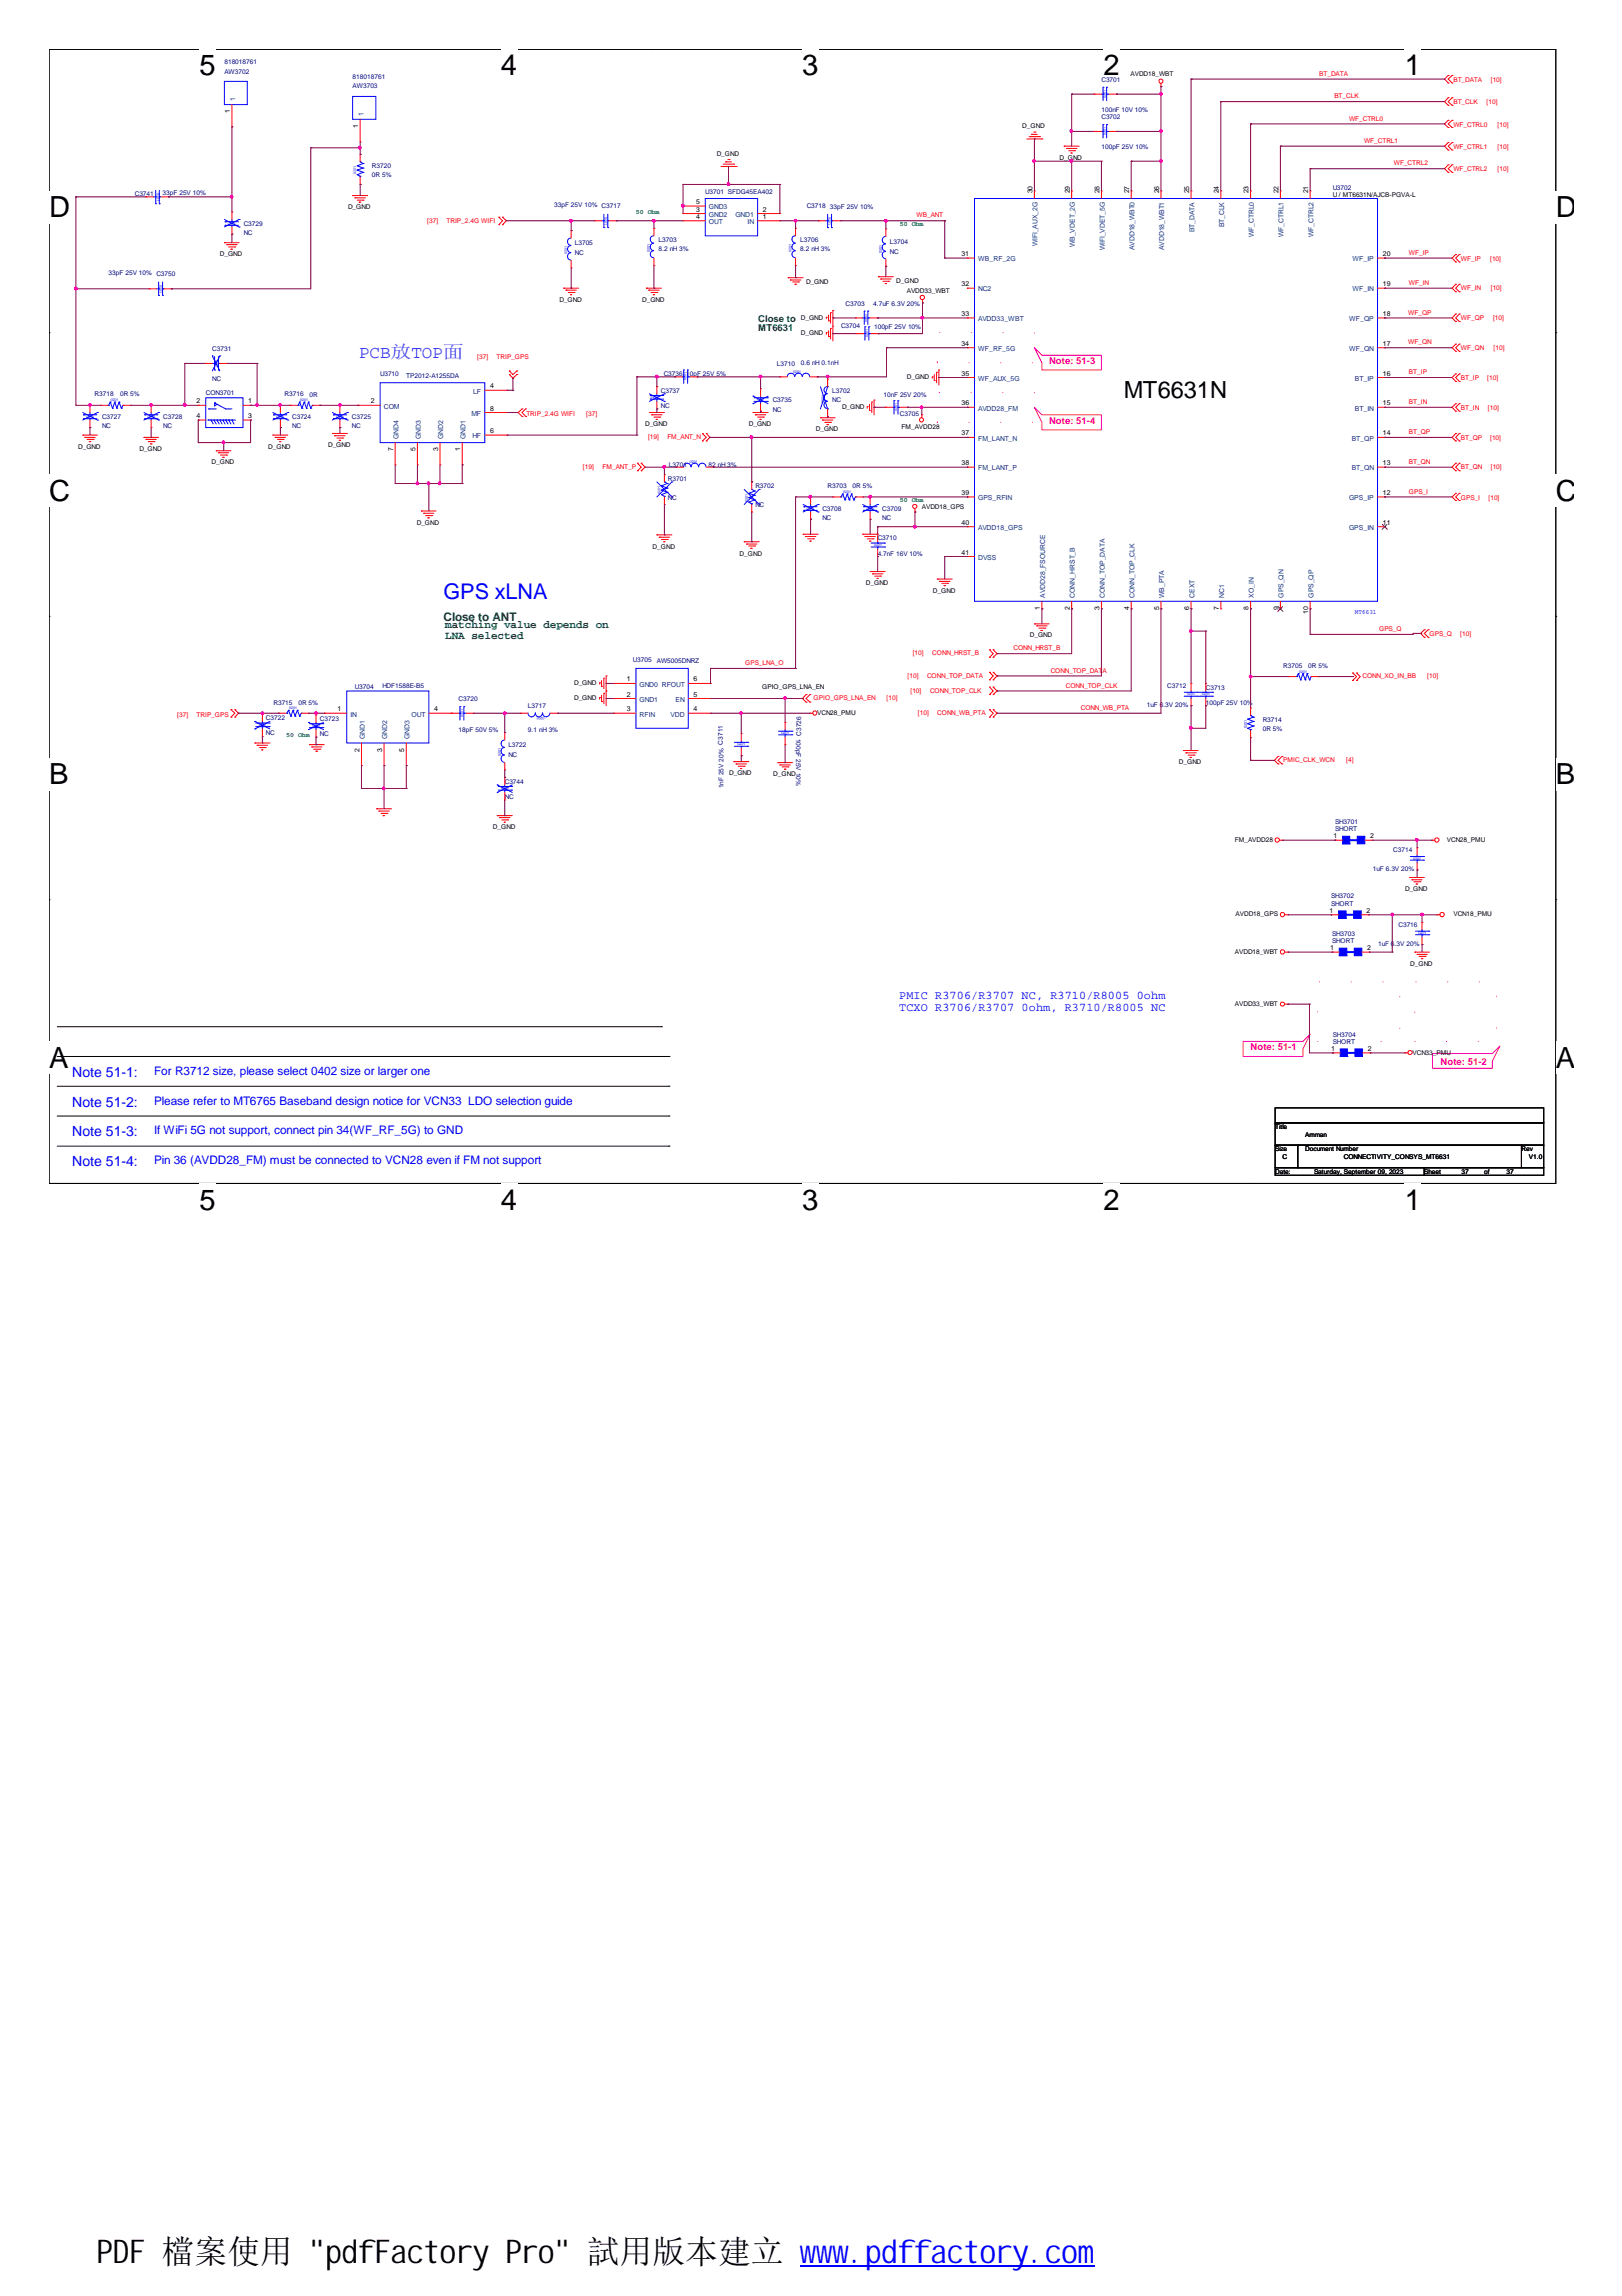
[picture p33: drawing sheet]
<svg xmlns="http://www.w3.org/2000/svg" width="210mm" height="297mm" viewBox="0 0 210 297" stroke-linecap="round" stroke-linejoin="round" font-family="sans-serif">
<defs><g id="words">
<text font-size="4.2" x="12.5" y="292.7">PDF 檔案使用 &quot;pdfFactory Pro&quot; 試用版本建立 www.pdffactory.com</text>
<g font-size="3.8">
<text x="25.8" y="9.8">5</text>
<text x="64.8" y="9.8">4</text>
<text x="103.8" y="9.8">3</text>
<text x="142.8" y="9.8">2</text>
<text x="181.8" y="9.8">1</text>
<text x="6.3" y="28.1">D</text>
<text x="201.3" y="28.1">D</text>
<text x="6.3" y="64.8">C</text>
<text x="201.3" y="64.8">C</text>
<text x="6.3" y="101.5">B</text>
<text x="201.3" y="101.5">B</text>
<text x="6.3" y="138.1">A</text>
<text x="201.3" y="138.1">A</text>
<text x="25.8" y="156.5">5</text>
<text x="64.8" y="156.5">4</text>
<text x="103.8" y="156.5">3</text>
<text x="142.8" y="156.5">2</text>
<text x="181.8" y="156.5">1</text>
</g>
<text font-size="3" x="145.4" y="51.5">MT6631N</text>
<text font-size="2.8" fill="#00f" x="57.4" y="77.5">GPS xLNA</text>
<text font-size="2.3" fill="#8000ff" x="46.5" y="46.3">PCB放TOP面</text>
<g font-size="1.8" fill="#00f">
<text x="9.4" y="139.3">Note 51-1:</text>
<text x="9.4" y="143.2">Note 51-2:</text>
<text x="9.4" y="147">Note 51-3:</text>
<text x="9.4" y="150.9">Note 51-4:</text>
</g>
<text font-size="1.5" fill="#008000" x="57.4" y="80.3">Close to ANT</text>
<g font-size="1.5" fill="#00f">
<text x="116.4" y="129.2">PMIC R3706/R3707 NC, R3710/R8005 0ohm</text>
<text x="116.4" y="130.8">TCXO R3706/R3707 0ohm, R3710/R8005 NC</text>
<text x="19.9" y="142.9">Please refer to MT6765 Baseband design notice for VCN33 LDO selection guide</text>
<text x="19.9" y="139.1">For R3712 size, please select 0402 size or larger one</text>
<text x="19.9" y="146.8">If WiFi 5G not support, connect pin 34(WF_RF_5G) to GND</text>
<text x="19.9" y="150.6">Pin 36 (AVDD28_FM) must be connected to VCN28 even if FM not support</text>
</g>
<g font-size="1.4" fill="#008000">
<text x="57.6" y="81.2">matching value depends on</text>
<text x="57.6" y="82.6">LNA selected</text>
</g>
<g font-size="1.2" fill="#008000">
<text x="98.1" y="41.6">Close to</text>
<text x="98.1" y="42.9">MT6631</text>
</g>
<g font-size="1.2" fill="#ff0080">
<text x="135.8" y="47.1">Note: 51-3</text>
<text x="135.8" y="54.8">Note: 51-4</text>
<text x="161.8" y="135.9">Note: 51-1</text>
<text x="186.4" y="137.8">Note: 51-2</text>
</g>
<g font-size=".9">
<text x="29.8" y="14.7" transform="rotate(-90 29.8 14.7)">1</text>
<text x="46.4" y="16.6" transform="rotate(-90 46.4 16.6)">1</text>
<text x="90.1" y="27.4">3</text>
<text x="90.1" y="26.4">5</text>
<text x="90.1" y="28.3">4</text>
<text x="98.7" y="27.4">2</text>
<text x="98.7" y="28.3">1</text>
<text x="133.6" y="25" transform="rotate(-90 133.6 25)">30</text>
<text x="138.4" y="25" transform="rotate(-90 138.4 25)">29</text>
<text x="142.3" y="25" transform="rotate(-90 142.3 25)">28</text>
<text x="146.1" y="25" transform="rotate(-90 146.1 25)">27</text>
<text x="150" y="25" transform="rotate(-90 150 25)">26</text>
<text x="153.9" y="25" transform="rotate(-90 153.9 25)">25</text>
<text x="157.7" y="25" transform="rotate(-90 157.7 25)">24</text>
<text x="161.6" y="25" transform="rotate(-90 161.6 25)">23</text>
<text x="165.4" y="25" transform="rotate(-90 165.4 25)">22</text>
<text x="169.3" y="25" transform="rotate(-90 169.3 25)">21</text>
<text x="124.4" y="33.1">31</text>
<text x="178.9" y="33.1">20</text>
<text x="124.4" y="40.9">33</text>
<text x="124.4" y="37">32</text>
<text x="178.9" y="40.9">18</text>
<text x="178.9" y="37">19</text>
<text x="124.4" y="44.7">34</text>
<text x="178.9" y="44.7">17</text>
<text x="25.4" y="52.2">2</text>
<text x="32.1" y="52.2">1</text>
<text x="48" y="52.2">2</text>
<text x="63.4" y="53.1">8</text>
<text x="63.4" y="50.2">4</text>
<text x="124.4" y="52.4">36</text>
<text x="124.4" y="48.6">35</text>
<text x="178.9" y="52.4">15</text>
<text x="178.9" y="48.6">16</text>
<text x="25.4" y="54.1">4</text>
<text x="32.1" y="54.1">3</text>
<text x="50.9" y="58.4" transform="rotate(-90 50.9 58.4)">7</text>
<text x="53.8" y="58.4" transform="rotate(-90 53.8 58.4)">5</text>
<text x="56.7" y="58.4" transform="rotate(-90 56.7 58.4)">3</text>
<text x="59.6" y="58.4" transform="rotate(-90 59.6 58.4)">1</text>
<text x="63.4" y="56">6</text>
<text x="124.4" y="56.3">37</text>
<text x="178.9" y="56.3">14</text>
<text x="124.4" y="64">39</text>
<text x="124.4" y="60.2">38</text>
<text x="178.9" y="64">12</text>
<text x="178.9" y="60.2">13</text>
<text x="124.4" y="67.9">40</text>
<text x="124.4" y="71.7">41</text>
<text x="178.9" y="67.9">11</text>
<text x="134.6" y="78.9" transform="rotate(-90 134.6 78.9)">1</text>
<text x="138.4" y="78.9" transform="rotate(-90 138.4 78.9)">2</text>
<text x="142.3" y="78.9" transform="rotate(-90 142.3 78.9)">3</text>
<text x="146.1" y="78.9" transform="rotate(-90 146.1 78.9)">4</text>
<text x="150" y="78.9" transform="rotate(-90 150 78.9)">5</text>
<text x="153.9" y="78.9" transform="rotate(-90 153.9 78.9)">6</text>
<text x="157.7" y="78.9" transform="rotate(-90 157.7 78.9)">7</text>
<text x="161.6" y="78.9" transform="rotate(-90 161.6 78.9)">8</text>
<text x="165.4" y="78.9" transform="rotate(-90 165.4 78.9)">9</text>
<text x="169.3" y="79.4" transform="rotate(-90 169.3 79.4)">10</text>
<text x="81.1" y="88.2">1</text>
<text x="89.7" y="88.2">6</text>
<text x="43.7" y="92">1</text>
<text x="56.2" y="92">4</text>
<text x="81.1" y="90.1">2</text>
<text x="81.1" y="92">3</text>
<text x="89.7" y="92">4</text>
<text x="89.7" y="90.1">5</text>
<text x="46.5" y="97.3" transform="rotate(-90 46.5 97.3)">2</text>
<text x="49.4" y="97.3" transform="rotate(-90 49.4 97.3)">3</text>
<text x="52.3" y="97.3" transform="rotate(-90 52.3 97.3)">5</text>
<text x="172.6" y="108.4">1</text>
<text x="177.3" y="108.4">2</text>
<text x="172" y="118.1">1</text>
<text x="176.8" y="118.1">2</text>
<text x="172.1" y="122.9">1</text>
<text x="176.9" y="122.9">2</text>
<text x="172.3" y="136">1</text>
<text x="177" y="136">2</text>
</g>
<g font-size=".9" fill="#004080">
<text x="30.4" y="13.1" transform="rotate(-90 30.4 13.1)">1</text>
<text x="47" y="15" transform="rotate(-90 47 15)">1</text>
<text x="91.7" y="28.1">GND2</text>
<text x="91.7" y="27.1">GND3</text>
<text x="91.7" y="29">OUT</text>
<text x="95.2" y="28.1">GND1</text>
<text x="96.7" y="29">IN</text>
<text x="158.4" y="29.4" transform="rotate(-90 158.4 29.4)">BT_CLK</text>
<text x="126.6" y="33.8">WB_RF_2G</text>
<text x="134.3" y="31.9" transform="rotate(-90 134.3 31.9)">WIFI_AUX_2G</text>
<text x="139.1" y="31.9" transform="rotate(-90 139.1 31.9)">WB_VDET_2G</text>
<text x="143" y="32.4" transform="rotate(-90 143 32.4)">WIFI_VDET_5G</text>
<text x="146.8" y="32.4" transform="rotate(-90 146.8 32.4)">AVDD18_WBT0</text>
<text x="150.7" y="32.4" transform="rotate(-90 150.7 32.4)">AVDD18_WBT1</text>
<text x="154.6" y="30" transform="rotate(-90 154.6 30)">BT_DATA</text>
<text x="162.3" y="30.6" transform="rotate(-90 162.3 30.6)">WF_CTRL0</text>
<text x="166.1" y="30.6" transform="rotate(-90 166.1 30.6)">WF_CTRL1</text>
<text x="170" y="30.6" transform="rotate(-90 170 30.6)">WF_CTRL2</text>
<text x="175" y="33.8">WF_IP</text>
<text x="126.6" y="41.6">AVDD33_WBT</text>
<text x="126.6" y="37.7">NC2</text>
<text x="174.6" y="41.6">WF_QP</text>
<text x="175" y="37.7">WF_IN</text>
<text x="126.6" y="45.4">WF_RF_5G</text>
<text x="174.6" y="45.4">WF_QN</text>
<text x="49.7" y="52.9">COM</text>
<text x="61" y="53.8">MF</text>
<text x="61.2" y="50.9">LF</text>
<text x="126.6" y="53.1">AVDD28_FM</text>
<text x="126.6" y="49.3">WF_AUX_5G</text>
<text x="175.3" y="53.1">BT_IN</text>
<text x="175.3" y="49.3">BT_IP</text>
<text x="51.6" y="56.8" transform="rotate(-90 51.6 56.8)">GND4</text>
<text x="54.4" y="56.8" transform="rotate(-90 54.4 56.8)">GND3</text>
<text x="57.4" y="56.8" transform="rotate(-90 57.4 56.8)">GND2</text>
<text x="60.2" y="56.8" transform="rotate(-90 60.2 56.8)">GND1</text>
<text x="61.1" y="56.7">HF</text>
<text x="126.6" y="57">FM_LANT_N</text>
<text x="174.9" y="57">BT_QP</text>
<text x="126.6" y="64.7">GPS_RFIN</text>
<text x="126.6" y="60.9">FM_LANT_P</text>
<text x="174.6" y="64.7">GPS_IP</text>
<text x="174.9" y="60.9">BT_QN</text>
<text x="126.6" y="68.6">AVDD18_GPS</text>
<text x="174.6" y="68.6">GPS_IN</text>
<text x="126.6" y="72.4">DVSS</text>
<text x="135.3" y="77.3" transform="rotate(-90 135.3 77.3)">AVDD28_FSOURCE</text>
<text x="139.1" y="77.3" transform="rotate(-90 139.1 77.3)">CONN_HRST_B</text>
<text x="143" y="77.3" transform="rotate(-90 143 77.3)">CONN_TOP_DATA</text>
<text x="146.8" y="77.3" transform="rotate(-90 146.8 77.3)">CONN_TOP_CLK</text>
<text x="150.7" y="77.3" transform="rotate(-90 150.7 77.3)">WB_PTA</text>
<text x="154.6" y="77.3" transform="rotate(-90 154.6 77.3)">CEXT</text>
<text x="158.4" y="77.3" transform="rotate(-90 158.4 77.3)">NC1</text>
<text x="162.3" y="77.3" transform="rotate(-90 162.3 77.3)">XO_IN</text>
<text x="166.1" y="77.3" transform="rotate(-90 166.1 77.3)">GPS_QN</text>
<text x="170" y="77.3" transform="rotate(-90 170 77.3)">GPS_QP</text>
<text x="82.8" y="88.8">GND0 RFOUT</text>
<text x="45.3" y="92.7">IN</text>
<text x="47.2" y="95.7" transform="rotate(-90 47.2 95.7)">GND1</text>
<text x="50.1" y="95.7" transform="rotate(-90 50.1 95.7)">GND2</text>
<text x="53" y="95.7" transform="rotate(-90 53 95.7)">GND3</text>
<text x="53.3" y="92.7">OUT</text>
<text x="82.8" y="90.8">GND1</text>
<text x="82.8" y="92.7">RFIN</text>
<text x="86.8" y="92.7">VDD</text>
<text x="87.4" y="90.8">EN</text>
</g>
<g font-size=".8" fill="#000080">
<text x="29" y="9.5">AW3702</text>
<text x="29" y="8.3">818018761</text>
<text x="45.6" y="11.4">AW3703</text>
<text x="45.6" y="10.3">818018761</text>
<text x="142.5" y="10.6">C3701</text>
<text x="142.5" y="15.4">C3702</text>
<text x="142.5" y="14.5">100nF 10V 10%</text>
<text x="48.1" y="21.7">R3720</text>
<text x="48.1" y="22.9">0R 5%</text>
<text x="142.5" y="19.3">100pF 25V 10%</text>
<text x="17.4" y="25.3">C3741</text>
<text x="21" y="25.2">33pF 25V 10%</text>
<text x="31.5" y="29.2">C3729</text>
<text x="71.7" y="26.8">33pF 25V 10% C3717</text>
<text x="91.3" y="25">U3701 SFDG45EA402</text>
<text x="104.4" y="26.9">C3718</text>
<text x="107.4" y="27.1">33pF 25V 10%</text>
<text x="172.5" y="24.5">U3702</text>
<text x="14.1" y="35.5">33pF 25V 10% C3750</text>
<text x="31.5" y="30.3">NC</text>
<text x="74.4" y="31.7">L3705</text>
<text x="74.4" y="33">NC</text>
<text x="85.2" y="31.3">L3703</text>
<text x="85.2" y="32.5">8.2 nH 3%</text>
<text x="103.5" y="31.3">L3706</text>
<text x="103.5" y="32.5">8.2 nH 3%</text>
<text x="115.1" y="31.5">L3704</text>
<text x="115.1" y="32.8">NC</text>
<text x="109.4" y="39.5">C3703</text>
<text x="113" y="39.5">4.7uF 6.3V 20%</text>
<text x="27.5" y="45.4">C3731</text>
<text x="100.5" y="47.3">L3710</text>
<text x="103.6" y="47.2">0.6 nH 0.1nH</text>
<text x="108.8" y="42.5">C3704</text>
<text x="113.1" y="42.6">100pF 25V 10%</text>
<text x="12.2" y="51.3">R3718</text>
<text x="15.5" y="51.3">0R 5%</text>
<text x="26.6" y="51.1">CON3701</text>
<text x="27.5" y="49.3">NC</text>
<text x="36.8" y="51.3">R3716</text>
<text x="40" y="51.4">0R</text>
<text x="49.2" y="48.7">U3710</text>
<text x="52.6" y="48.9">TP2012-A1255DA</text>
<text x="85.5" y="50.8">C3737</text>
<text x="85.5" y="52.7">NC</text>
<text x="85.9" y="48.6">C3736</text>
<text x="88.8" y="48.6">10pF 25V 5%</text>
<text x="100" y="52.1">C3735</text>
<text x="100" y="53.2">NC</text>
<text x="107.7" y="50.8">L3702</text>
<text x="107.7" y="52">NC</text>
<text x="114.3" y="51.4">10nF 25V 20%</text>
<text x="116.5" y="53.8">C3705</text>
<text x="13.2" y="54.2">C3727</text>
<text x="13.2" y="55.4">NC</text>
<text x="21.1" y="54.2">C3728</text>
<text x="21.1" y="55.4">NC</text>
<text x="37.8" y="54.2">C3724</text>
<text x="37.8" y="55.4">NC</text>
<text x="45.6" y="54.2">C3725</text>
<text x="45.6" y="55.4">NC</text>
<text x="86.4" y="62.2">R3701</text>
<text x="86.4" y="64.6">NC</text>
<text x="86.6" y="60.4">L3701</text>
<text x="91.7" y="60.4">82 nH 3%</text>
<text x="97.7" y="63.1">R3702</text>
<text x="97.7" y="65.6">NC</text>
<text x="107.1" y="63.1">R3703</text>
<text x="110.3" y="63.1">0R 5%</text>
<text x="106.4" y="66.1">C3708</text>
<text x="106.4" y="67.2">NC</text>
<text x="113.6" y="69.8">C3710</text>
<text x="113.6" y="71.9">4.7nF 16V 10%</text>
<text x="114.2" y="66.1">C3709</text>
<text x="114.2" y="67.2">NC</text>
<text x="45.9" y="89.1">U3704</text>
<text x="49.5" y="89">HDF1588E-B5</text>
<text x="81.9" y="85.7">U3705</text>
<text x="85" y="85.8">AW5005DNRZ</text>
<text x="151" y="89">C3712</text>
<text x="156" y="89.2">C3713</text>
<text x="166.1" y="86.4">R3705</text>
<text x="169.3" y="86.4">0R 5%</text>
<text x="34.4" y="93.2">C3722</text>
<text x="34.4" y="95.1">NC</text>
<text x="35.4" y="91.2">R3715</text>
<text x="38.6" y="91.2">0R 5%</text>
<text x="41.4" y="93.3">C3723</text>
<text x="41.4" y="95.2">NC</text>
<text x="59.4" y="90.7">C3720</text>
<text x="59.4" y="94.6">18pF 50V 5%</text>
<text x="68.3" y="91.6">L3717</text>
<text x="68.3" y="94.6">9.1 nH 3%</text>
<text x="103" y="95.6" transform="rotate(90 103 95.6)">100pF 25V 10%</text>
<text x="103.7" y="95.2" transform="rotate(-90 103.7 95.2)">C3726</text>
<text x="148.4" y="91.4">1uF 6.3V 20%</text>
<text x="156" y="91.2">100pF 25V 10%</text>
<text x="163.4" y="93.4">R3714</text>
<text x="163.4" y="94.5">0R 5%</text>
<text x="65.3" y="101.4">C3744</text>
<text x="65.8" y="96.7">L3722</text>
<text x="65.8" y="98">NC</text>
<text x="65.3" y="103.3">NC</text>
<text x="93.6" y="102" transform="rotate(-90 93.6 102)">1nF 25V 20% C3711</text>
<text x="172.8" y="106.6">SH3701</text>
<text x="172.8" y="107.6">SHORT</text>
<text x="177.7" y="112.7">1uF 6.3V 20%</text>
<text x="180.3" y="110.3">C3714</text>
<text x="172.3" y="116.2">SH3702</text>
<text x="172.3" y="117.2">SHORT</text>
<text x="181" y="119.9">C3716</text>
<text x="172.4" y="121.1">SH3703</text>
<text x="172.4" y="122">SHORT</text>
<text x="178.4" y="122.3">1uF 6.3V 20%</text>
<text x="172.5" y="134.1">SH3704</text>
<text x="172.5" y="135.1">SHORT</text>
</g>
<g font-size=".8">
<text x="146.3" y="9.9">AVDD18_WBT</text>
<text x="132.3" y="16.6">D_GND</text>
<text x="92.8" y="20.2">D_GND</text>
<text x="137.1" y="20.7">D_GND</text>
<text x="45" y="27.1">D_GND</text>
<text x="172.5" y="25.5">U / MT6631N/AJCB-PGVA-L</text>
<text x="28.4" y="33.1">D_GND</text>
<text x="72.4" y="39">D_GND</text>
<text x="83.1" y="39">D_GND</text>
<text x="103.6" y="41.3">D_GND</text>
<text x="104.3" y="36.7">D_GND</text>
<text x="116" y="36.6">D_GND</text>
<text x="117.3" y="37.9">AVDD33_WBT</text>
<text x="103.6" y="43.4">D_GND</text>
<text x="109" y="52.9">D_GND</text>
<text x="117.3" y="49.1">D_GND</text>
<text x="10.1" y="58.1">D_GND</text>
<text x="18" y="58.3">D_GND</text>
<text x="34.7" y="58.1">D_GND</text>
<text x="42.5" y="57.9">D_GND</text>
<text x="83.5" y="55.1">D_GND</text>
<text x="96.9" y="55.1">D_GND</text>
<text x="105.6" y="55.8">D_GND</text>
<text x="116.7" y="55.4">FM_AVDD28</text>
<text x="27.4" y="60.1">D_GND</text>
<text x="119.3" y="65.9">AVDD18_GPS</text>
<text x="53.9" y="67.9">D_GND</text>
<text x="84.5" y="71">D_GND</text>
<text x="95.7" y="71.9">D_GND</text>
<text x="112.1" y="75.7">D_GND</text>
<text x="120.7" y="76.7">D_GND</text>
<text x="133.3" y="82.5">D_GND</text>
<text x="74.3" y="88.6">D_GND</text>
<text x="98.6" y="89.1">GPIO_GPS_LNA_EN</text>
<text x="74.3" y="90.6">D_GND</text>
<text x="105.7" y="92.5">VCN28_PMU</text>
<text x="94.4" y="100.3">D_GND</text>
<text x="100.1" y="100.4">D_GND</text>
<text x="152.6" y="98.9">D_GND</text>
<text x="63.8" y="107.3">D_GND</text>
<text x="159.8" y="108.9">FM_AVDD28</text>
<text x="187.2" y="108.9">VCN28_PMU</text>
<text x="159.9" y="118.6">AVDD18_GPS</text>
<text x="181.8" y="115.3">D_GND</text>
<text x="188.1" y="118.6">VCN18_PMU</text>
<text x="159.8" y="123.4">AVDD18_WBT</text>
<text x="182.5" y="125">D_GND</text>
<text x="159.8" y="130.2">AVDD33_WBT</text>
<text x="182.8" y="136.4">VCN33_PMU</text>
<text x="165" y="146.1">Title</text>
<text x="165" y="149">Size</text>
<text x="166" y="149.9">C</text>
<text x="168.9" y="147.1">Amman</text>
<text x="168.9" y="149">Document Number</text>
<text x="173.9" y="149.9">CONNECTIVITY_CONSYS_MT6631</text>
<text x="196.9" y="149">Rev</text>
<text x="197.9" y="149.9">V1.0</text>
<text x="165" y="151.9">Date:</text>
<text x="170.1" y="151.9">Saturday, September 09, 2023</text>
<text x="184.3" y="151.9">Sheet</text>
<text x="189.1" y="151.9">37</text>
<text x="192.1" y="151.9">of</text>
<text x="194.9" y="151.9">37</text>
</g>
<g font-size=".8" fill="#f00">
<text x="170.7" y="9.8">BT_DATA</text>
<text x="188.1" y="10.6">BT_DATA</text>
<text x="192.9" y="10.6">[10]</text>
<text x="172.7" y="12.7">BT_CLK</text>
<text x="174.6" y="15.6">WF_CTRL0</text>
<text x="188.1" y="13.4">BT_CLK</text>
<text x="188.1" y="16.4">WF_CTRL0</text>
<text x="192.4" y="13.4">[10]</text>
<text x="193.8" y="16.4">[10]</text>
<text x="176.5" y="18.5">WF_CTRL1</text>
<text x="180.4" y="21.4">WF_CTRL2</text>
<text x="188.1" y="19.2">WF_CTRL1</text>
<text x="188.1" y="22.1">WF_CTRL2</text>
<text x="193.8" y="19.2">[10]</text>
<text x="193.8" y="22.1">[10]</text>
<text x="55.3" y="28.8">[37]</text>
<text x="57.8" y="28.8">TRIP_2.4G WIFI</text>
<text x="118.6" y="28.1">WB_ANT</text>
<text x="182.3" y="33">WF_IP</text>
<text x="189.1" y="33.7">WF_IP</text>
<text x="192.8" y="33.7">[10]</text>
<text x="182.2" y="40.7">WF_QP</text>
<text x="182.3" y="36.9">WF_IN</text>
<text x="189.1" y="37.6">WF_IN</text>
<text x="189.1" y="41.4">WF_QP</text>
<text x="192.9" y="37.6">[10]</text>
<text x="193.2" y="41.4">[10]</text>
<text x="61.8" y="46.5">[37]</text>
<text x="64.3" y="46.5">TRIP_GPS</text>
<text x="182.2" y="44.6">WF_QN</text>
<text x="189.1" y="45.3">WF_QN</text>
<text x="193.3" y="45.3">[10]</text>
<text x="68.1" y="53.8">TRIP_2.4G WIFI</text>
<text x="75.9" y="53.8">[37]</text>
<text x="182.3" y="48.4">BT_IP</text>
<text x="182.3" y="52.3">BT_IN</text>
<text x="189.1" y="49.2">BT_IP</text>
<text x="189.1" y="53">BT_IN</text>
<text x="192.4" y="49.2">[10]</text>
<text x="192.5" y="53">[10]</text>
<text x="83.9" y="56.8">[19]</text>
<text x="86.4" y="56.8">FM_ANT_N</text>
<text x="182.3" y="56.2">BT_QP</text>
<text x="189.1" y="56.9">BT_QP</text>
<text x="192.8" y="56.9">[10]</text>
<text x="75.4" y="60.7">[19]</text>
<text x="78" y="60.7">FM_ANT_P</text>
<text x="182.3" y="60">BT_QN</text>
<text x="182.3" y="63.9">GPS_I</text>
<text x="189.1" y="60.7">BT_QN</text>
<text x="189.1" y="64.6">GPS_I</text>
<text x="192.6" y="64.6">[10]</text>
<text x="192.9" y="60.7">[10]</text>
<text x="178.5" y="81.6">GPS_Q</text>
<text x="185" y="82.3">GPS_Q</text>
<text x="189" y="82.3">[10]</text>
<text x="96.4" y="86">GPS_LNA_O</text>
<text x="117.4" y="87.7">[10]</text>
<text x="117.8" y="89.6">[10]</text>
<text x="118.1" y="84.8">[10]</text>
<text x="120" y="87.7">CONN_TOP_DATA</text>
<text x="120.4" y="89.6">CONN_TOP_CLK</text>
<text x="120.6" y="84.8">CONN_HRST_B</text>
<text x="131.1" y="84.1">CONN_HRST_B</text>
<text x="136" y="87">CONN_TOP_DATA</text>
<text x="137.9" y="89">CONN_TOP_CLK</text>
<text x="176.3" y="87.7">CONN_XO_IN_BB</text>
<text x="184.7" y="87.7">[10]</text>
<text x="22.9" y="92.7">[37]</text>
<text x="25.4" y="92.7">TRIP_GPS</text>
<text x="105.3" y="90.6">GPIO_GPS_LNA_EN</text>
<text x="114.7" y="90.6">[10]</text>
<text x="118.8" y="92.5">[10]</text>
<text x="121.3" y="92.5">CONN_WB_PTA</text>
<text x="139.9" y="91.8">CONN_WB_PTA</text>
<text x="166.1" y="98.6">PMIC_CLK_WCN</text>
<text x="174.2" y="98.6">[4]</text>
</g>
<g font-size=".8" fill="#008000">
<text x="82.3" y="27.7">50 Ohm</text>
<text x="116.5" y="29.2">50 Ohm</text>
<text x="116.5" y="64.9">50 Ohm</text>
<text x="37" y="95.3">50 Ohm</text>
</g>
<text font-size=".8" fill="#00f" x="175.3" y="79.5">MT6631</text>
<g font-size=".5" fill="#00f">
<text x="143.1" y="17.5" transform="rotate(-90 143.1 17.5)">0201</text>
<text x="143.1" y="12.6" transform="rotate(-90 143.1 12.6)">0201</text>
<text x="46.1" y="22.5" transform="rotate(-90 46.1 22.5)">0201</text>
<text x="20.3" y="25" transform="rotate(90 20.3 25)">0201</text>
<text x="30.5" y="28.8" transform="rotate(-180 30.5 28.8)">0201</text>
<text x="78.3" y="28.1" transform="rotate(90 78.3 28.1)">0201</text>
<text x="107.2" y="28.1" transform="rotate(90 107.2 28.1)">0201</text>
<text x="73.4" y="32.9" transform="rotate(-90 73.4 32.9)">0201</text>
<text x="84.1" y="32.6" transform="rotate(-90 84.1 32.6)">0201</text>
<text x="102.4" y="32.6" transform="rotate(-90 102.4 32.6)">0201</text>
<text x="114.1" y="32.7" transform="rotate(-90 114.1 32.7)">0201</text>
<text x="20.7" y="36.9" transform="rotate(90 20.7 36.9)">0201</text>
<text x="112.2" y="41.7" transform="rotate(-90 112.2 41.7)">0402</text>
<text x="27.9" y="46.5" transform="rotate(90 27.9 46.5)">0201</text>
<text x="112.3" y="43.6" transform="rotate(-90 112.3 43.6)">0201</text>
<text x="12.1" y="53.8" transform="rotate(-180 12.1 53.8)">0201</text>
<text x="14.4" y="51.9">0201</text>
<text x="20.1" y="53.8" transform="rotate(-180 20.1 53.8)">0201</text>
<text x="36.7" y="53.8" transform="rotate(-180 36.7 53.8)">0201</text>
<text x="38.9" y="51.9">0201</text>
<text x="44.5" y="53.8" transform="rotate(-180 44.5 53.8)">0201</text>
<text x="84.2" y="51.5">0201</text>
<text x="88.9" y="49.2" transform="rotate(-90 88.9 49.2)">0201</text>
<text x="98" y="51.8">0201</text>
<text x="102.7" y="48.2">0201</text>
<text x="106.6" y="52.1" transform="rotate(-90 106.6 52.1)">0201</text>
<text x="116.1" y="53.2" transform="rotate(-90 116.1 53.2)">0201</text>
<text x="89.3" y="59.9">0201</text>
<text x="85.5" y="63.9" transform="rotate(-90 85.5 63.9)">0201</text>
<text x="96.8" y="64.9" transform="rotate(-90 96.8 64.9)">0201</text>
<text x="105.4" y="65.7" transform="rotate(-180 105.4 65.7)">0201</text>
<text x="109.1" y="63.8">0201</text>
<text x="113.1" y="65.7" transform="rotate(-180 113.1 65.7)">0201</text>
<text x="113.1" y="70.6">0201</text>
<text x="153.6" y="89.9">0201</text>
<text x="155.6" y="89.9">0201</text>
<text x="168.1" y="87.1">0201</text>
<text x="33.5" y="93.9">0201</text>
<text x="37.4" y="91.8">0201</text>
<text x="40.4" y="94">0201</text>
<text x="59.9" y="92.8" transform="rotate(-90 59.9 92.8)">0201</text>
<text x="70.4" y="92.8" transform="rotate(-180 70.4 92.8)">0201</text>
<text x="101.1" y="95">0201</text>
<text x="161.3" y="94.1" transform="rotate(-90 161.3 94.1)">0201</text>
<text x="64.8" y="97.9" transform="rotate(-90 64.8 97.9)">0201</text>
<text x="95.4" y="96.4">0201</text>
<text x="64.9" y="102.1">0201</text>
<text x="182.9" y="111.2">0201</text>
<text x="183.6" y="120.8">0201</text>
</g>
</g></defs>
<path d="M6.3 6.4h195v146.7h-195z" fill="none" stroke="#000" stroke-width=".13"/>
<g fill="#fff">
<path d="M25.8 6.4h2.1v4.2h-2.1z"/>
<path d="M25.8 153.1h2.1v4.2h-2.1z"/>
</g>
<path d="M45.3 6.4h.1M45.3 153.1h.1" fill="none" stroke="#000" stroke-width=".13"/>
<g fill="#fff">
<path d="M64.8 6.4h2.1v4.2h-2.1z"/>
<path d="M64.8 153.1h2.1v4.2h-2.1z"/>
</g>
<path d="M84.3 6.4h.1M84.3 153.1h.1" fill="none" stroke="#000" stroke-width=".13"/>
<g fill="#fff">
<path d="M103.8 6.4h2.1v4.2h-2.1z"/>
<path d="M103.8 153.1h2.1v4.2h-2.1z"/>
</g>
<path d="M123.3 6.4h.1M123.3 153.1h.1" fill="none" stroke="#000" stroke-width=".13"/>
<g fill="#fff">
<path d="M142.8 6.4h2.1v4.2h-2.1z"/>
<path d="M142.8 153.1h2.1v4.2h-2.1z"/>
</g>
<path d="M162.3 6.4h.1M162.3 153.1h.1" fill="none" stroke="#000" stroke-width=".13"/>
<g fill="#fff">
<path d="M181.8 6.4h2.1v4.2h-2.1z"/>
<path d="M181.8 153.1h2.1v4.2h-2.1z"/>
<path d="M6.3 24.7h2.8v4.2h-2.8z"/>
<path d="M201.3 24.7h2.4v4.2h-2.4z"/>
<path d="M6.3 61.4h2.8v4.2h-2.8z"/>
<path d="M201.3 61.4h2.4v4.2h-2.4z"/>
</g>
<path d="M6.3 43h.1M201.3 43h.1" fill="none" stroke="#000" stroke-width=".13"/>
<g fill="#fff">
<path d="M6.3 98.1h2.6v4.2h-2.6z"/>
<path d="M201.3 98.1h2.4v4.2h-2.4z"/>
</g>
<path d="M6.3 79.7h.1M201.3 79.7h.1" fill="none" stroke="#000" stroke-width=".13"/>
<g fill="#fff">
<path d="M6.3 134.7h2.6v4.3h-2.6z"/>
<path d="M201.3 134.7h2.4v4.3h-2.4z"/>
</g>
<g fill="none" stroke="#000" stroke-width=".13">
<path d="M6.3 116.4h.1M201.3 116.4h.1M7.4 132.8h78.2M7.4 136.7h79.2M85.6 132.8h.1M86.6 136.7h.1M7.4 140.5h79.2M7.4 144.4h79.2M7.4 148.3h79.2M86.6 140.5h.1M86.6 144.4h.1M86.6 148.3h.1"/>
<path d="M165 143.3h34.8v2h-34.8zM165 145.3h34.8v2.9h-34.8zM165 148.2h2.9v2.9h-2.9zM165 151.1h19.3v.9h-19.3zM167.9 148.2h29v2.9h-29zM184.3 151.1h15.5v.9h-15.5zM196.9 148.2h2.9v2.9h-2.9z"/>
</g>
<path d="M121.3 50.8h12.6v3.8h-12.6zM121.3 43h12.6v3.9h-12.6zM170.5 127h10.6v7.7h-10.6zM183.1 127h10.6v7.7h-10.6z" fill="none" stroke="#ff0080" stroke-width=".13" stroke-dasharray="0 4.1"/>
<path d="M133.9 45l.9 1h7.7v1.9h-7.7v-1zM133.9 52.7l.9 1h7.7v1.9h-7.7v-1zM160.9 134.7h7.7l.9-.9-.9 1.9v1h-7.7zM185.4 136.3h7.7l1-1-1 2v.9h-7.7z" fill="none" stroke="#ff0080" stroke-width=".13"/>
<g fill="none" stroke="#f00" stroke-width=".13">
<path d="M30 16.4h.1M30 13.5v2.9M46.6 18.4h.1M46.6 20h.1M46.6 15.4v3M46.6 20v.9M132.9 18h1.9M133.2 17.7h1.3M133.5 17.4h.1M133.5 17.4h.7M133.8 17.1h.1M133.9 17.1h.1"/>
<path d="M134.5 17.7h.1M134.8 18h.1M137.7 18.9h.1M137.7 18.9h2M138 19.2h.1M138 19.2h1.4M138.3 19.5h.8M138.6 19.8h.1M138.6 19.8h.2M139.1 19.5h.1M141.6 17h.1M141.6 12.2h.1"/>
<path d="M141.6 17h.9M141.6 12.2h.9M143.5 17h1M143.5 12.2h1M144.5 17h.1M144.5 12.2h.1M150.2 11.2h.1M150.2 10.8v.4M187.4 9.8h.1M187.4 10.7h.1M187.4 12.6h.1M187.4 13.6h.1"/>
<path d="M187.4 15.6h.1M187.4 16.5h.1M187.4 18.4h.1M187.4 19.4h.1M187.4 9.8l-.5 .4 .5 .5M187.4 12.6l-.5 .6 .5 .4M187.4 15.6l-.5 .4 .5 .5M187.4 18.4l-.5 .5 .5 .5M187.9 10.7h.1M187.9 9.8h.1M187.9 13.6h.1M187.9 12.6h.1"/>
<path d="M187.9 16.5h.1M187.9 15.6h.1M187.9 19.4h.1M187.9 18.4h.1M187.9 9.8l-.5 .4 .5 .5M187.9 12.6l-.5 .6 .5 .4M187.9 15.6l-.5 .4 .5 .5M187.9 18.4l-.5 .5 .5 .5M18.9 25.5h.1M18.9 25.5h1M19.3 37.4h.1M19.3 37.4h.9"/>
<path d="M20.8 25.5h1M21.2 37.4h1M21.8 25.5h.1M22.2 37.4h.1M29 31.4h.1M29 31.4h1.9M29.3 31.7h.1M29.3 31.7h1.4M29.6 31.9h.8M29.9 32.2h.1M29.9 32.2h.2M30 30.3h.1"/>
<path d="M30 27.4h.1M30 27.4v1M30 29.4v.9M30.4 31.9h.1M45.6 25.3h.1M45.6 25.3h2M45.9 25.6h.1M45.9 25.6h1.4M46.2 25.9h.8M46.5 26.1h.1M46.5 26.1h.2M46.6 23.9h.1"/>
<path d="M46.6 22.9v1M47 25.9h.1M64.6 28.1h.1M64.6 29.1h.1M64.6 28.1l.4 .5-.4 .5M65 29.1h.1M65 28.1h.1M65 28.1l.5 .5-.5 .5M72.9 37.3h.1M72.9 37.3h2M73.2 37.5h.1M73.2 37.5h1.4"/>
<path d="M73.5 37.8h.8M73.8 38.1h.1M73.8 38.1h.2M73.9 34.7h.1M73.9 29.8h.1M73.9 29.8v1M73.9 33.7v1M74.3 37.8h.1M76.9 28.6h.1M76.9 28.6h1M78.8 28.6h1M79.8 28.6h.1"/>
<path d="M83.7 37.3h.1M83.7 37.3h1.9M83.9 37.5h.1M83.9 37.5h1.4M84.2 37.8h.8M84.5 38.1h.1M84.5 38.1h.2M84.6 34.4h.1M84.6 29.5h.1M84.6 29.5v1M84.6 33.4v1M85 37.8h.1"/>
<path d="M88.4 27.6h.1M88.4 26.7h.1M88.4 28.6h.1M88.4 28.6h2.9M88.4 27.6h2.9M88.4 26.7h2.9M93.3 21.5h1.9M93.6 21.2h1.4M93.9 20.9h.1M93.9 20.9h.8M94.2 20.6h.2M94.4 20.6h.1"/>
<path d="M95 21.2h.1M95.2 21.5h.1M98 28.6h2.9M98 27.6h2.9M100.9 27.6h.1M100.9 28.6h.1M102 35.9h.1M102 35.9h1.9M102.3 36.2h.1M102.3 36.2h1.3M102.6 36.5h.7M102.9 36.8h.1"/>
<path d="M102.9 36.8h.2M103 34.4h.1M103 29.5h.1M103 29.5v1M103 33.4v1M103.3 36.5h.1M105.9 28.6h.1M105.9 28.6h.9M107.8 28.6h1M108.8 28.6h.1M113.7 35.8h.1M113.7 35.8h1.9"/>
<path d="M114 36.1h.1M114 36.1h1.3M114.3 36.4h.7M114.6 36.7h.1M114.6 34.4h.1M114.6 29.6h.1M114.6 29.6v1M114.6 33.5v.9M115 36.4h.1M119.4 39.2h.1M119.4 38.8v.4M125.2 37.3h.1"/>
<path d="M125.2 33.4h.1M125.2 37.3h.9M125.2 33.4h.9M133.9 24.7h.1M133.9 24.7v1M138.7 24.7h.1M138.7 24.7v1M142.5 24.7h.1M142.5 24.7v1M146.4 24.7h.1M146.4 24.7v1M150.2 24.7h.1"/>
<path d="M150.2 24.7v1M154.1 24.7h.1M154.1 24.7v1M158 24.7h.1M158 24.7v1M161.8 24.7h.1M161.8 24.7v1M165.7 24.7h.1M165.7 24.7v1M169.5 24.7h.1M169.5 24.7v1M178.3 37.3h.9"/>
<path d="M178.3 33.4h.9M179.2 33.4h.1M179.2 37.3h.1M187.4 21.3h.1M187.4 22.3h.1M187.4 21.3l-.5 .5 .5 .5M187.9 22.3h.1M187.9 21.3h.1M187.9 21.3l-.5 .5 .5 .5M188.4 32.9h.1M188.4 33.9h.1M188.4 36.8h.1"/>
<path d="M188.4 37.7h.1M188.4 32.9l-.5 .5 .5 .5M188.4 36.8l-.5 .5 .5 .4M188.8 33.9h.1M188.8 32.9h.1M188.8 37.7h.1M188.8 36.8h.1M188.8 32.9l-.4 .5 .4 .5M188.8 36.8l-.4 .5 .4 .4M10.7 56.3h.1M10.7 56.3h1.9M11 56.6h.1"/>
<path d="M11 56.6h1.3M11.3 56.8h.8M11.6 57.1h.1M11.6 57.1h.2M11.6 55.3h.1M11.6 52.4h.1M11.6 52.4v1M11.6 54.3v1M12.1 56.8h.1M13 52.4h.1M13 52.4h1M15.9 52.4h1"/>
<path d="M16.9 52.4h.1M18.6 56.6h.1M18.6 56.6h1.9M18.9 56.8h.1M18.9 56.8h1.3M19.2 57.1h.7M19.5 57.4h.1M19.5 57.4h.2M19.6 55.3h.1M19.6 52.4h.1M19.6 52.4v1M19.6 54.3v1"/>
<path d="M19.9 57.1h.1M25.7 52.4h.1M25.7 54.3h.1M25.7 54.3h.9M25.7 52.4h.9M26.5 47h.1M26.5 47h1M28 58.3h.1M28 58.3h1.9M28.3 58.6h.1M28.3 58.6h1.3M28.4 47h1"/>
<path d="M28.5 58.9h.8M28.8 59.2h.1M28.8 59.2h.2M29.3 58.9h.1M29.4 47h.1M31.5 54.3h.9M31.5 52.4h.9M32.4 52.4h.1M32.4 54.3h.1M35.3 56.3h.1M35.3 56.3h2M35.6 56.6h.1"/>
<path d="M35.6 56.6h1.4M35.9 56.8h.8M36.2 57.1h.1M36.2 57.1h.2M36.3 55.3h.1M36.3 52.4h.1M36.3 52.4v1M36.3 54.3v1M36.7 56.8h.1M37.5 52.4h.1M37.5 52.4h1M40.4 52.4h1"/>
<path d="M41.4 52.4h.1M43 56.1h.1M43 56.1h2M43.3 56.4h.1M43.3 56.4h1.4M43.6 56.7h.8M43.9 57h.1M43.9 57h.2M44 55.3h.1M44 52.4h.1M44 52.4v1M44 54.3v1"/>
<path d="M44.4 56.7h.1M46.3 52.4h.1M46.3 52.4h2.9M51.1 57.3v2.8M54 57.3v2.8M56.9 57.3v2.8M59.8 57.3v2.8M62.7 53.4h2.9M62.7 56.3h2.9M62.7 50.5h2.9M65.6 56.3h.1M65.6 50.5h.1"/>
<path d="M65.6 53.4h.1M65.9 48.5h.1M65.9 48h.1M65.9 48.5l.5 .4 .5-.4M65.9 48l.5 .5 .5-.5M66.9 48.5h.1M66.9 48h.1M67.6 52.9h.1M67.6 53.9h.1M67.6 52.9l-.5 .5 .5 .5M68 53.9h.1M68 52.9h.1"/>
<path d="M68 52.9l-.4 .5 .4 .5M82.5 59.9h.1M82.5 59.9l.5 .5-.5 .5M83 59.9h.1M83 59.9l.5 .5-.5 .5M84 53.4h.1M84 53.4h2M84.3 53.7h.1M84.3 53.7h1.4M84.6 54h.8M84.9 54.3h.1M84.9 54.3h.2"/>
<path d="M85 50h.1M85 52.9h.1M85 50v1M85 51.9v1M85.4 54h.1M87.3 48.8h.1M87.3 48.8h1M89.3 48.8h.9M90.2 48.8h.1M90.9 57.1h.1M90.9 56.1h.1M90.9 56.1l.5 .5-.5 .5"/>
<path d="M91.4 56.1h.1M91.4 57.1h.1M91.4 56.1l.5 .5-.5 .5M97.5 53.4h.1M97.5 53.4h1.9M97.7 53.7h.1M97.7 53.7h1.4M98 54h.8M98.3 54.3h.1M98.3 54.3h.2M98.4 50.3h.1M98.4 53.2h.1"/>
<path d="M98.4 50.3v1M98.4 52.2v1M98.8 54h.1M100.9 48.8h.1M100.9 48.8h1M104.8 48.8h.9M105.7 48.8h.1M106.2 54h.1M106.2 54h1.9M106.4 54.3h.1M106.4 54.3h1.4M106.7 54.6h.8"/>
<path d="M106.9 41h.1M106.9 43h.1M106.9 41v.2M106.9 43v.3M107 54.9h.1M107 54.9h.2M107.1 53.9h.1M107.1 49.1h.1M107.1 49.1v.9M107.1 52.9v1M107.2 41.5h.1M107.2 43.5h.1"/>
<path d="M107.2 40.8v.7M107.2 42.8v.7M107.5 40.5h.1M107.5 42.5h.1M107.5 54.6h.1M107.5 40.5v1.3M107.5 42.5v1.3M107.8 40.2h.1M107.8 42.2h.1M107.8 40.2v1.9M107.8 42.2v1.9M110.7 41.1h.1"/>
<path d="M110.7 41.1h.9M110.8 43.2h.1M110.8 43.2h1M112.2 52.6h.1M112.2 52.6v.2M112.5 53.1h.1M112.5 52.3v.8M112.6 41.1h1M112.7 43.2h1M112.8 52h.1M112.8 52v1.4M113.1 51.8h.1"/>
<path d="M113.1 51.8v1.9M113.6 41.1h.1M113.7 43.2h.1M114.6 52.7h.1M114.6 52.7h.9M116.5 52.7h.9M117.4 52.7h.1M119.3 53.7h.1M119.3 53.7v.3M120.6 48.8h.1M120.6 48.8v.1M120.9 49.2h.1"/>
<path d="M120.9 48.5v.7M121.2 48.2h.1M121.2 48.2v1.3M121.5 47.9h.1M121.5 47.9v1.9M125.2 45h.1M125.2 52.7h.1M125.2 56.6h.1M125.2 41.1h.1M125.2 48.8h.1M125.2 56.6h.9M125.2 52.7h.9"/>
<path d="M125.2 41.1h.9M125.2 45h.9M125.2 48.8h.9M178.3 56.6h.9M178.3 52.7h.9M178.3 41.1h.9M178.3 45h.9M178.3 48.8h.9M179.2 56.6h.1M179.2 52.7h.1M179.2 45h.1M179.2 41.1h.1"/>
<path d="M179.2 48.8h.1M188.4 40.6h.1M188.4 41.6h.1M188.4 44.5h.1M188.4 45.5h.1M188.4 48.4h.1M188.4 49.3h.1M188.4 52.2h.1M188.4 53.2h.1M188.4 56.1h.1M188.4 57.1h.1M188.4 59.9h.1"/>
<path d="M188.4 40.6l-.5 .5 .5 .5M188.4 44.5l-.5 .5 .5 .5M188.4 48.4l-.5 .4 .5 .5M188.4 52.2l-.5 .5 .5 .5M188.4 56.1l-.5 .5 .5 .5M188.4 59.9l-.5 .5 .5 .5M188.8 41.6h.1M188.8 40.6h.1M188.8 45.5h.1M188.8 44.5h.1M188.8 49.3h.1M188.8 48.4h.1"/>
<path d="M188.8 53.2h.1M188.8 52.2h.1M188.8 57.1h.1M188.8 56.1h.1M188.8 59.9h.1M188.8 40.6l-.4 .5 .4 .5M188.8 44.5l-.4 .5 .4 .5M188.8 48.4l-.4 .4 .4 .5M188.8 52.2l-.4 .5 .4 .5M188.8 56.1l-.4 .5 .4 .5M188.8 59.9l-.4 .5 .4 .5M51.1 60.1h.1"/>
<path d="M54 60.1h.1M54.5 66.1h.1M54.5 66.1h1.9M54.8 66.4h.1M54.8 66.4h1.3M55.1 66.7h.8M55.4 67h.1M55.4 67h.2M55.9 66.7h.1M56.9 60.1h.1M59.8 60.1h.1M82.5 60.9h.1"/>
<path d="M83 60.9h.1M85 69.2h.1M85 69.2h2M85.3 69.5h.1M85.3 69.5h1.4M85.6 69.8h.8M85.9 70.1h.1M85.9 70.1h.2M86 61.4h.1M86 65.3h.1M86 61.4v.9M86 64.3v1"/>
<path d="M86.4 69.8h.1M87.5 60.4h.1M87.5 60.4h1M91.4 60.4h.9M92.3 60.4h.1M96.3 70.1h.1M96.3 70.1h2M96.6 70.4h.1M96.6 70.4h1.4M96.9 70.6h.8M97.2 70.9h.1M97.2 70.9h.2"/>
<path d="M97.3 62.3h.1M97.3 66.2h.1M97.3 62.3v1M97.3 65.3v.9M97.7 70.6h.1M103.9 69.1h.1M103.9 69.1h2M104.2 69.4h.1M104.2 69.4h1.4M104.5 69.7h.8M104.8 70h.1M104.8 70h.2"/>
<path d="M104.9 67.2h.1M104.9 64.3h.1M104.9 64.3v1M104.9 66.2v1M105.3 69.7h.1M107.8 64.3h.1M107.8 64.3h1M110.7 64.3h.9M111.6 69.1h.1M111.6 64.3h.1M111.6 69.1h2M111.9 69.4h.1"/>
<path d="M111.9 69.4h1.4M112.2 69.7h.8M112.5 70h.1M112.5 70h.2M112.6 73.9h.1M112.6 67.2h.1M112.6 64.3h.1M112.6 73.9h2M112.6 64.3v1M112.6 66.2v1M112.9 74.2h.1M112.9 74.2h1.4"/>
<path d="M113 69.7h.1M113.2 74.5h.8M113.5 74.8h.1M113.5 74.8h.2M113.6 69.1h.1M113.6 72h.1M113.6 69.1v1M113.6 71.1v.9M114 74.5h.1M118.4 66.2h.1M118.4 65.8v.4M121.3 74.9h.1"/>
<path d="M121.3 74.9h1.9M121.6 75.2h.1M121.6 75.2h1.3M121.9 75.5h.7M122.2 75.8h.1M122.2 75.8h.2M122.6 75.5h.1M125.2 64.3h.1M125.2 60.4h.1M125.2 68.1h.1M125.2 72h.1M125.2 64.3h.9"/>
<path d="M125.2 68.1h.9M125.2 60.4h.9M125.2 72h.9M134.8 78.8h.1M134.8 77.8v1M138.7 78.8h.1M138.7 77.8v1M142.5 78.8h.1M142.5 77.8v1M146.4 78.8h.1M146.4 77.8v1M150.2 78.8h.1"/>
<path d="M150.2 77.8v1M154.1 78.8h.1M154.1 77.8v1M158 78.8h.1M158 77.8v1M161.8 78.8h.1M161.8 77.8v1M165.7 78.8h.1M165.7 77.8v1M169.5 78.8h.1M169.5 77.8v1M178.3 64.3h.9"/>
<path d="M178.3 68.1h.9M178.3 60.4h.9M179.2 64.3h.1M179.2 68.1h.1M179.2 60.4h.1M188.4 60.9h.1M188.4 63.8h.1M188.4 64.8h.1M188.4 63.8l-.5 .5 .5 .5M188.8 60.9h.1M188.8 64.8h.1M188.8 63.8h.1"/>
<path d="M188.8 63.8l-.4 .5 .4 .5M29.9 92.8h.1M29.9 91.8h.1M29.9 91.8l.5 .5-.5 .5M30.4 91.8h.1M30.4 92.8h.1M30.4 91.8l.5 .5-.5 .5M33 96.1h.1M33 96.1h1.9M33.3 96.4h.1M33.3 96.4h1.3M33.6 96.7h.7"/>
<path d="M33.9 97h.1M34 92.4h.1M34 95.3h.1M34 92.4v.9M34 94.3v1M34.3 96.7h.1M36.1 92.3h.1M36.1 92.3h.9M39 92.3h.9M39.9 92.3h.1M40 96.3h.1M40 96.3h2"/>
<path d="M40.3 96.6h.1M40.3 96.6h1.4M40.6 96.9h.8M40.9 97.2h.1M40.9 92.5h.1M40.9 95.4h.1M40.9 97.2h.2M40.9 92.5v1M40.9 94.4v1M41.4 96.9h.1M42 92.3h.1M42 92.3h2.9"/>
<path d="M46.8 99h.1M46.8 96.1v2.9M49.7 99h.1M49.7 96.1v2.9M52.6 99h.1M52.6 96.1v2.9M55.5 92.3h3.9M58.4 92.3h.1M60.3 92.3h1M61.3 92.3h.1M65.3 99.6h.1M65.3 94.8h.1"/>
<path d="M65.3 94.8v.9M65.3 98.7v.9M67.4 92.3h.1M67.4 92.3h.9M71.2 92.3h1M72.2 92.3h.1M77.6 88.3h.1M77.6 90.2h.1M77.6 88.3v.2M77.6 90.2v.3M77.9 88.8h.1M77.9 90.7h.1"/>
<path d="M77.9 88v.8M77.9 89.9v.8M78.1 87.7h.1M78.1 89.7h.1M78.1 87.7v1.4M78.1 89.7v1.3M78.4 87.4h.1M78.4 89.4h.1M78.4 87.4v3.9M79.4 88.4h.1M79.4 90.4h.1M79.4 92.3h.1"/>
<path d="M79.4 92.3h2.9M79.4 88.4h2.9M79.4 90.4h2.9M89.1 92.3h2.8M89.1 88.4h2.8M89.1 90.4h2.8M91.9 92.3h.1M91.9 90.4h.1M91.9 88.4h.1M95 98.5h.1M95 98.5h1.9M95.2 98.8h.1"/>
<path d="M95.2 98.8h1.4M95.5 99.1h.8M95.8 99.4h.1M95.8 99.4h.2M95.9 94.9h.1M95.9 97.8h.1M95.9 94.9v1M95.9 96.8v1M96.3 99.1h.1M100.7 98.7h.1M100.7 98.7h1.9M100.9 99h.1"/>
<path d="M100.9 99h1.4M101.2 99.2h.8M101.5 99.5h.1M101.5 99.5h.2M101.6 93.5h.1M101.6 96.3h.1M101.6 93.5v.9M101.6 95.4v.9M102 99.2h.1M104.3 90.8h.1M104.3 89.9h.1M104.3 89.9l-.5 .5 .5 .4"/>
<path d="M104.8 92.3h.1M104.8 89.9h.1M104.8 90.8h.1M104.8 92.3h.4M104.8 89.9l-.5 .5 .5 .4M128.1 84.1h.1M128.1 85h.1M128.1 87h.1M128.1 88h.1M128.1 88.9h.1M128.1 89.9h.1M128.1 91.8h.1"/>
<path d="M128.1 92.8h.1M128.1 84.1l.4 .5-.4 .4M128.1 87l.4 .4-.4 .6M128.1 88.9l.4 .5-.4 .5M128.1 91.8l.4 .5-.4 .5M128.5 85h.1M128.5 84.1h.1M128.5 88h.1M128.5 87h.1M128.5 89.9h.1M128.5 88.9h.1M128.5 92.8h.1"/>
<path d="M128.5 91.8h.1M128.5 84.1l.5 .5-.5 .4M128.5 87l.5 .4-.5 .6M128.5 88.9l.5 .5-.5 .5M128.5 91.8l.5 .5-.5 .5M133.9 80.7h.1M133.9 80.7h1.9M134.2 81h.1M134.2 81h1.3M134.5 81.3h.7M134.7 81.6h.1M134.7 81.6h.2"/>
<path d="M135.2 81.3h.1M153.2 97.1h.1M153.2 97.1h1.9M153.5 97.4h.1M153.5 97.4h1.3M153.8 97.7h.7M154 98h.1M154 98h.2M154.1 88.4h.1M154.1 91.3h.1M154.1 88.4v1M154.1 90.4v.9"/>
<path d="M154.5 97.7h.1M156 88.4h.1M156 91.3h.1M156 88.4v1M156 90.4v.9M161.8 91.6h.1M161.8 95.4h.1M161.8 91.6v1M161.8 94.5v.9M165.4 98.8h.1M165.4 97.9h.1M165.4 97.9l-.5 .5 .5 .4"/>
<path d="M165.9 97.9h.1M165.9 98.8h.1M165.9 97.9l-.5 .5 .5 .4M166.8 87.5h.1M166.8 87.5h.9M169.7 87.5h.9M170.6 87.5h.1M175 87.1h.1M175 88h.1M175 87.1l.6 .4-.6 .5M175.6 87.1h.1M175.6 88h.1"/>
<path d="M175.6 87.1l.4 .4-.4 .5M184.3 81.5h.1M184.3 82.5h.1M184.3 81.5l-.4 .4 .4 .6M184.8 82.5h.1M184.8 81.5h.1M184.8 81.5l-.5 .4 .5 .6M48.7 104.6h.1M48.7 104.6h2M49 104.9h.1M49 104.9h1.4M49.3 105.2h.8"/>
<path d="M49.6 105.5h.1M49.6 105.5h.2M50.1 105.2h.1M64.3 105.5h.1M64.3 105.5h2M64.6 105.8h.1M64.6 105.8h1.4M64.9 106.1h.8M65.2 106.4h.1M65.2 106.4h.2M65.3 100.6h.1M65.3 103.5h.1"/>
<path d="M65.3 100.6v.9M65.3 102.5v1M65.7 106.1h.1M165.6 108.7h.4M166 108.7h.1M166.3 118.3h.4M166.7 118.3h.1M172.3 118.3h.1M172.3 118.3h.9M172.8 108.7h.1M172.8 108.7h.9M176.1 118.3h1"/>
<path d="M176.6 108.7h1M177.1 118.3h.1M177.6 108.7h.1M182.4 113.5h.1M182.4 113.5h1.9M182.7 113.8h.1M182.7 113.8h1.3M183 114.1h.8M183.3 114.4h.1M183.3 114.4h.2M183.4 109.7h.1M183.4 112.6h.1"/>
<path d="M183.4 109.7v.9M183.4 111.6v1M183.8 114.1h.1M184 119.3h.1M184 119.3v1M185.3 108.7h.1M185.3 108.7h.4M186 118.3h.1M186 118.3h.4M166.3 123.2h.4M166.3 129.9h.4M166.7 123.2h.1"/>
<path d="M166.7 129.9h.1M172.4 123.2h.1M172.4 123.2h.9M172.5 136.2h.1M172.5 136.2h.9M176.2 123.2h1M176.3 136.2h1M177.2 123.2h.1M177.3 136.2h.1M181.8 136.2h.1M181.8 136.2h.4M183.1 123.2h.1"/>
<path d="M183.1 123.2h1.9M183.4 123.5h.1M183.4 123.5h1.3M183.6 123.7h.8M183.9 124h.1M183.9 124h.2M184 122.2h.1M184 121.2v1M184.4 123.7h.1"/>
<circle cx="150.2" cy="10.5" r=".27"/>
<circle cx="119.3" cy="38.5" r=".29"/>
<circle cx="119.2" cy="54.3" r=".27"/>
<circle cx="118.4" cy="65.5" r=".27"/>
<circle cx="105.4" cy="92.2" r=".27"/>
<circle cx="165.3" cy="108.7" r=".29"/>
<circle cx="166" cy="118.3" r=".29"/>
<circle cx="185.9" cy="108.7" r=".29"/>
<circle cx="186.6" cy="118.3" r=".29"/>
<circle cx="166" cy="123.1" r=".29"/>
<circle cx="166" cy="129.9" r=".27"/>
<circle cx="182.5" cy="136.2" r=".27"/>
</g>
<g fill="none" stroke="#00f" stroke-width=".13">
<path d="M29 10.5h3v3h-3zM45.6 12.5h3v2.9h-3zM142.5 17h.2M142.5 12.2h.2M142.7 17h.1M142.7 16.1h.1M142.7 12.2h.1M142.7 11.3h.1M142.7 11.3v1.7M142.7 16.1v1.8M143.2 16.1h.1M143.2 17h.1"/>
<path d="M143.2 11.3h.1M143.2 12.2h.1M143.2 17h.3M143.2 11.3v1.7M143.2 16.1v1.8M143.2 12.2h.3M19.9 25.5h.3M20.2 26.4h.1M20.2 25.5h.1M20.2 24.6v1.8M20.2 37.4h.3M20.5 38.2h.1"/>
<path d="M20.5 37.4h.1M20.5 36.5v1.7M20.6 25.5h.1M20.6 26.4h.1M20.6 25.5h.2M20.6 24.6v1.8M21 37.4h.1M21 38.2h.1M21 37.4h.2M21 36.5v1.7M29 28.4l1.9 1M29.1 28.7h.1"/>
<path d="M29.1 29.2h.1M29.1 28.7h1.8M29.1 29.2h1.8M30 29.2h.1M30 28.7h.1M30 28.4v.3M30 29.2v.2M30.9 28.4h.1M30.9 29.4h.1M30.9 28.4l-1.9 1M46.2 22.6h.1M46.2 22h.1"/>
<path d="M46.2 21.4h.1M46.2 22.6l.4 .2M46.2 22l.8 .3M46.2 21.4l.8 .3M46.6 20.9h.1M46.6 22.8h.1M46.6 20.9l.4 .3M46.6 22.8v.1M47 22.3h.1M47 21.7h.1M47 21.2h.1M47 22.3l-.8 .3"/>
<path d="M47 21.7l-.8 .3M47 21.2l-.8 .2M73.9 32.7a.47 .47 0 0 0-.5 .5 .47 .47 0 0 0 .5 .4M73.9 31.8a.44 .44 0 0 0-.5 .4 .44 .44 0 0 0 .5 .5M73.9 30.8a.47 .47 0 0 0-.5 .5 .47 .47 0 0 0 .5 .4M77.9 28.6h.2M78.1 29.4h.1M78.1 28.6h.1M78.1 27.7v1.7M78.7 28.6h.1M78.7 29.4h.1M78.7 27.7v1.7"/>
<path d="M84.6 32.5a.45 .45 0 0 0-.4 .4 .45 .45 0 0 0 .4 .4M84.6 31.5a.47 .47 0 0 0-.4 .4 .47 .47 0 0 0 .4 .5M84.6 30.5a.47 .47 0 0 0-.4 .5 .47 .47 0 0 0 .4 .4M91.3 25.7h6.7v4.8h-6.7zM102.9 32.5a.45 .45 0 0 0-.4 .4 .45 .45 0 0 0 .4 .4M102.9 31.5a.47 .47 0 0 0-.4 .4 .47 .47 0 0 0 .4 .5M102.9 30.5a.47 .47 0 0 0-.4 .5 .47 .47 0 0 0 .4 .4M106.8 28.6h.3M107.1 29.4h.1M107.1 28.6h.1M107.1 27.7v1.7M107.6 28.6h.1"/>
<path d="M107.6 29.4h.1M107.6 28.6h.2M107.6 27.7v1.7M114.6 32.5a.47 .47 0 0 0-.4 .5 .47 .47 0 0 0 .4 .5M114.6 31.6a.47 .47 0 0 0-.4 .4 .47 .47 0 0 0 .4 .5M114.6 30.6a.47 .47 0 0 0-.4 .5 .47 .47 0 0 0 .4 .4M126.1 25.7h52.2v52.1h-52.2zM10.7 53.4l1.9 .9M10.8 53.7h.1M10.8 54.2h.1M10.8 53.7h1.7M10.8 54.2h1.7"/>
<path d="M11.6 54.2h.1M11.6 53.7h.1M11.6 53.4v.3M11.6 54.2v.1M12.6 53.4h.1M12.6 54.3h.1M12.6 53.4l-1.9 .9M14 52.4h.1M14.1 52.4h.1M14.3 52h.1M14.3 52l-.2 .4M14.3 52l.3 .8"/>
<path d="M14.6 52.8h.1M14.9 52h.1M14.9 52l-.3 .8M14.9 52l.2 .8M15.1 52.8h.1M15.4 52h.1M15.4 52l-.3 .8M15.4 52l.3 .8M15.7 52.8h.1M15.9 52.4h.1M15.9 52.4l-.2 .4M18.6 53.4l1.9 .9"/>
<path d="M18.7 53.7h.1M18.7 54.2h.1M18.7 53.7h1.7M18.7 54.2h1.7M19.6 54.2h.1M19.6 53.7h.1M19.6 53.4v.3M19.6 54.2v.1M20.5 53.4h.1M20.5 54.3h.1M20.5 53.4l-1.9 .9M26.6 51.5h4.9v3.8h-4.9z"/>
<path d="M26.9 54.3h.1M26.9 54.3h3.6M27 52.9h.1M27 52.9h1M27.3 54.3h.1M27.3 54.3l.3 .5M27.5 46h.1M27.5 47h.3M27.5 46l.9 2M27.7 54.3h.1M27.7 54.3l.3 .5M27.8 47.9h.1"/>
<path d="M27.8 47h.1M27.8 52.1l1.4 .8h.8M27.8 52.1h.1M27.8 46.1v1.8M27.8 52.1v.4l.3-.2M28.1 52.3h.1M28.1 54.3h.1M28.1 54.3l.3 .5M28.3 47h.1M28.3 47.9h.1M28.3 46.1v1.8M28.4 46h.1"/>
<path d="M28.4 54.3h.1M28.4 46l-.9 2M28.4 54.3l.3 .5M28.8 54.3h.1M28.8 54.3l.3 .5M29.2 54.3h.1M29.2 54.3l.3 .5M29.6 54.3h.1M29.6 54.3l.3 .5M30 54.3h.1M30 54.3l.3 .5M35.3 53.4l2 .9"/>
<path d="M35.4 53.7h.1M35.4 54.2h.1M35.4 53.7h1.7M35.4 54.2h1.7M36.3 54.2h.1M36.3 53.7h.1M36.3 53.4v.3M36.3 54.2v.1M37.3 53.4h.1M37.3 54.3h.1M37.3 53.4l-2 .9M38.5 52.4h.1"/>
<path d="M38.6 52.4h.1M38.8 52h.1M38.8 52l-.2 .4M38.8 52l.3 .8M39.1 52.8h.1M39.4 52h.1M39.4 52l-.3 .8M39.4 52l.3 .8M39.7 52.8h.1M39.9 52h.1M39.9 52l-.2 .8M39.9 52l.3 .8"/>
<path d="M40.2 52.8h.1M40.4 52.4h.1M40.4 52.4l-.2 .4M43 53.4l2 .9M43.1 53.7h.1M43.1 54.2h.1M43.1 53.7h1.8M43.1 54.2h1.8M44 54.2h.1M44 53.7h.1M44 53.4v.3M44 54.2v.1"/>
<path d="M45 53.4h.1M45 54.3h.1M45 53.4l-2 .9M49.2 49.5h13.5v7.8h-13.5zM84 51l2 .9M84.2 51.6h.1M84.2 51.2h.1M84.2 51.6h1.7M84.2 51.2h1.7M85 51.2h.1M85 51.6h.1M85 51v.2"/>
<path d="M85 51.6v.3M86 51.9h.1M86 51h.1M86 51l-2 .9M88.3 48.8h.2M88.5 48.8h.1M88.5 47.9h.1M88.5 47.9v1.7M89 47.9h.1M89 48.8h.1M89 48.8h.3M89 47.9v1.7"/>
<path d="M97.5 52.2h.1M97.5 51.3h.1M97.5 51.3l1.9 .9M97.6 51.9h1.7M97.6 51.5h1.7M98.4 51.5h.1M98.4 51.9h.1M98.4 51.3v.2M98.4 51.9v.3M99.3 51.9h.1M99.3 51.5h.1M99.4 51.3l-1.9 .9"/>
<path d="M101.9 48.7a.47 .47 0 0 1 .5-.4 .47 .47 0 0 1 .4 .4M102.9 48.7a.47 .47 0 0 1 .4-.4 .47 .47 0 0 1 .5 .4M103.8 48.7a.47 .47 0 0 1 .5-.4 .47 .47 0 0 1 .5 .4M106.2 50l.9 2.9M107.1 51.9a.47 .47 0 0 0-.5 .5 .47 .47 0 0 0 .5 .5M107.1 51a.47 .47 0 0 0-.5 .4 .47 .47 0 0 0 .5 .5M107.1 50a.45 .45 0 0 0-.5 .5 .45 .45 0 0 0 .5 .4M107.1 52.9h.1M107.1 50h.1M107.1 50l-.9 2.9M111.6 41.1h.2M111.8 43.2h.1"/>
<path d="M111.8 41.1h.1M111.8 40.2h.1M111.8 40.2v1.8M111.9 43.2h.1M111.9 42.3h.1M111.9 42.3v1.7M112.3 40.2h.1M112.3 41.1h.1M112.3 41.1h.3M112.3 40.2v1.8M112.4 42.3h.1M112.4 43.2h.1"/>
<path d="M112.4 43.2h.3M112.4 42.3v1.7M115.5 52.7h.2M115.7 52.7h.1M115.7 51.8h.1M115.7 51.8v1.8M116.2 51.8h.1M116.2 52.7h.1M116.2 52.7h.3M116.2 51.8v1.8M85 62.3l2 2M85.6 64h.1"/>
<path d="M85.6 63.4h.1M85.6 62.9h.1M85.6 64l.4 .2M85.6 63.4l.8 .3M85.6 62.9l.8 .2M86 62.3h.1M86 64.2h.1M86 62.3l.4 .3M86 64.2v.1M86.4 63.7h.1M86.4 63.1h.1M86.4 62.6h.1"/>
<path d="M86.4 63.7l-.8 .3M86.4 63.1l-.8 .3M86.4 62.6l-.8 .3M87 62.3h.1M87 64.3h.1M87 62.3l-2 2M88.5 60.4a.47 .47 0 0 1 .4-.5 .47 .47 0 0 1 .5 .5M89.5 60.4a.47 .47 0 0 1 .4-.5 .47 .47 0 0 1 .5 .5M90.4 60.4a.47 .47 0 0 1 .5-.5 .47 .47 0 0 1 .5 .5M96.3 63.3l2 2M96.9 65h.1M96.9 64.4h.1"/>
<path d="M96.9 63.8h.1M96.9 65l.4 .2M96.9 64.4l.8 .3M96.9 63.8l.8 .3M97.3 63.3h.1M97.3 65.2h.1M97.3 63.3l.4 .2M97.3 65.2v.1M97.7 64.7h.1M97.7 64.1h.1M97.7 63.5h.1M97.7 64.7l-.8 .3"/>
<path d="M97.7 64.1l-.8 .3M97.7 63.5l-.8 .3M98.3 63.3h.1M98.3 65.3h.1M98.3 63.3l-2 2M103.9 65.3l2 .9M104 65.6h.1M104 66h.1M104 65.6h1.7M104 66h1.7M104.9 66h.1M104.9 65.6h.1"/>
<path d="M104.9 65.3v.3M104.9 66v.2M105.9 65.3h.1M105.9 66.2h.1M105.9 65.3l-2 .9M108.8 64.3h.1M109.1 63.9h.1M109.1 63.9l-.3 .4M109.1 63.9l.2 .8M109.3 64.7h.1M109.6 63.9h.1M109.6 63.9l-.3 .8"/>
<path d="M109.6 63.9l.3 .8M109.9 64.7h.1M110.2 63.9h.1M110.2 63.9l-.3 .8M110.2 63.9l.3 .8M110.5 64.7h.1M110.7 64.3h.1M110.7 64.3l-.2 .4M111.6 65.3l2 .9M111.8 65.6h.1M111.8 66h.1M111.8 65.6h1.7"/>
<path d="M111.8 66h1.7M112.6 66h.1M112.6 65.6h.1M112.6 65.3v.3M112.6 66v.2M112.7 70.8h1.8M112.7 70.3h1.8M113.6 65.3h.1M113.6 66.2h.1M113.6 70.3h.1M113.6 70.8h.1M113.6 65.3l-2 .9"/>
<path d="M113.6 70.1v.2M113.6 70.8v.3M114.5 70.8h.1M114.5 70.3h.1M33 94.3h.1M33 93.3h.1M33 93.3l1.9 1M33.1 94h1.7M33.1 93.5h1.7M34 93.5h.1M34 94h.1M34 93.3v.2"/>
<path d="M34 94v.3M34.8 94h.1M34.8 93.5h.1M34.9 93.3l-1.9 1M37 92.3h.1M37.1 92.3h.1M37.3 91.9h.1M37.3 91.9l-.2 .4M37.3 91.9l.3 .8M37.6 92.7h.1M37.9 91.9h.1M37.9 91.9l-.3 .8"/>
<path d="M37.9 91.9l.3 .8M38.2 92.7h.1M38.5 91.9h.1M38.5 91.9l-.3 .8M38.5 91.9l.3 .8M38.8 92.7h.1M39 92.3h.1M39 92.3l-.2 .4M39.9 94.4h.1M39.9 93.5h.1M39.9 93.5l2 .9M40 94.1h1.8"/>
<path d="M40 93.6h1.8M40.9 93.6h.1M40.9 94.1h.1M40.9 93.5v.1M40.9 94.1v.3M41.8 94.1h.1M41.8 93.6h.1M41.9 93.5l-2 .9M44.9 89.4h10.6v6.7h-10.6zM59.4 92.3h.1M59.5 92.3h.1M59.5 91.4h.1"/>
<path d="M59.5 91.4v1.8M60 91.4h.1M60 92.3h.1M60 92.3h.3M60 91.4v1.8M65.3 97.7a.47 .47 0 0 0-.4 .5 .47 .47 0 0 0 .4 .4M65.3 96.7a.47 .47 0 0 0-.4 .5 .47 .47 0 0 0 .4 .4M65.3 95.7a.47 .47 0 0 0-.4 .5 .47 .47 0 0 0 .4 .5M68.3 92.2a.47 .47 0 0 0 .5 .5 .47 .47 0 0 0 .5-.5M69.3 92.2a.45 .45 0 0 0 .4 .5 .45 .45 0 0 0 .5-.5M70.2 92.2a.47 .47 0 0 0 .5 .5 .47 .47 0 0 0 .5-.5M82.3 86.5h6.8v7.7h-6.8z"/>
<path d="M95 96.5h1.8M95 96h1.8M95.9 96h.1M95.9 96.5h.1M95.9 95.9v.1M95.9 96.5v.3M96.8 96.5h.1M96.8 96h.1M100.8 95.1h1.7M100.8 94.6h1.7M101.6 94.6h.1M101.6 95.1h.1"/>
<path d="M101.6 94.4v.2M101.6 95.1v.3M102.5 95.1h.1M102.5 94.6h.1M153.2 90.1h1.8M153.2 89.6h1.8M154.1 89.6h.1M154.1 90.1h.1M154.1 89.4v.2M154.1 90.1v.3M155 90.1h.1M155 89.6h.1"/>
<path d="M155.2 90.1h1.7M155.2 89.6h1.7M156 89.6h.1M156 90.1h.1M156 89.4v.2M156 90.1v.3M156.9 90.1h.1M156.9 89.6h.1M161.5 94.2h.1M161.5 93.6h.1M161.5 93h.1M161.5 94.2l.3 .2"/>
<path d="M161.5 93.6l.7 .3M161.5 93l.7 .3M161.8 92.6h.1M161.8 94.4h.1M161.8 92.6l.4 .2M161.8 94.4v.1M162.2 93.9h.1M162.2 93.3h.1M162.2 92.8h.1M162.2 93.9l-.7 .3M162.2 93.3l-.7 .3M162.2 92.8l-.7 .2"/>
<path d="M167.7 87.5h.1M167.8 87.5h.1M168 87.2h.1M168 87.2l-.2 .3M168 87.2l.3 .8M168.3 88h.1M168.6 87.2h.1M168.6 87.2l-.3 .8M168.6 87.2l.3 .8M168.9 88h.1M169.2 87.2h.1M169.2 87.2l-.3 .8"/>
<path d="M169.2 87.2l.3 .8M169.5 88h.1M169.7 87.5h.1M169.7 87.5l-.2 .5M64.3 102.5h.1M64.3 101.5h.1M64.3 101.5l2 1M64.5 102.2h1.7M64.5 101.8h1.7M65.3 101.8h.1M65.3 102.2h.1M65.3 101.5v.3"/>
<path d="M65.3 102.2v.3M66.2 102.2h.1M66.2 101.8h.1M66.3 101.5l-2 1M182.5 111.3h1.7M182.5 110.8h1.7M183.4 110.8h.1M183.4 111.3h.1M183.4 110.6v.2M183.4 111.3v.3M184.2 111.3h.1M184.2 110.8h.1"/>
<path d="M183.2 120.9h1.7M183.2 120.5h1.7M184 120.5h.1M184 120.9h.1M184 120.3v.2M184 120.9v.3M184.9 120.9h.1M184.9 120.5h.1"/>
</g>
<g fill="#00f" stroke="#00f" stroke-width=".13">
<path d="M173.2 117.8h1v1h-1z" fill-rule="evenodd"/>
<path d="M175.2 117.8h.9v1h-.9z" fill-rule="evenodd"/>
<path d="M173.7 108.2h1v1h-1z" fill-rule="evenodd"/>
<path d="M175.6 108.2h1v1h-1z" fill-rule="evenodd"/>
<path d="M173.3 122.7h1v.9h-1z" fill-rule="evenodd"/>
<path d="M175.3 122.7h.9v.9h-.9z" fill-rule="evenodd"/>
<path d="M173.4 135.7h1v1h-1z" fill-rule="evenodd"/>
<path d="M175.3 135.7h1v1h-1z" fill-rule="evenodd"/>
</g>
<path d="M174.2 118.3h1M174.7 108.7h.9M175.2 118.3h.1M175.6 108.7h.1M174.3 123.2h1M174.4 136.2h.9M175.3 123.2h.1M175.3 136.2h.1" fill="none" stroke="#00f" stroke-width=".25"/>
<path d="M173.2 117.8h2.9v1h-2.9zM173.7 108.2h2.9v1h-2.9zM173.3 122.7h2.9v.9h-2.9zM173.4 135.7h2.9v1h-2.9z" fill="none" stroke="#00f" stroke-width=".13" stroke-dasharray="1 7.1"/>
<path d="M165.4 78.5l.6 .6M166 78.5l-.6 .6M178.9 67.8l.6 .7M179.5 67.8l-.6 .7" fill="none" stroke="#804000" stroke-width=".13"/>
<g fill="none" stroke="#800040" stroke-width=".13">
<path d="M30 16.4h.1M30 16.4v11M40.2 19.1h.1M40.2 19.1v18.3h-18M40.2 19.1h6.4M46.6 19.1h.1M46.6 20h.1M46.6 18.4v1.6M133.9 18h.1M133.9 18v6.7M138.7 12.2h.1M138.7 17h.1"/>
<path d="M138.7 12.2h2.9M138.7 12.2v6.7M138.7 17h2.9M144.5 12.2h.1M144.5 17h.1M144.5 12.2h5.7M144.5 17h5.7M150.2 11.2h.1M150.2 12.2h.1M150.2 17h.1M150.2 11.2v13.5M154.1 10.2h.1"/>
<path d="M154.1 10.2h32.8M154.1 10.2v14.5M158 13.2h.1M158 13.2h28.9M158 13.2v11.5M161.8 16h.1M161.8 16h25.1M161.8 16v8.7M165.7 18.9h.1M165.7 18.9v5.8M165.7 18.9h21.2M9.8 25.5h.1"/>
<path d="M9.8 37.4h.1M9.8 25.5v26.9h3.2M9.8 25.5h9.1M9.8 37.4h9.5M21.8 25.5h.1M21.8 25.5h8.2M22.2 37.4h.1M30 30.3h.1M30 25.5h.1M30 30.3v1.1M46.6 23.9h.1M46.6 23.9v1.4"/>
<path d="M65.5 28.6h11.4M73.9 28.6h.1M73.9 29.8h.1M73.9 37.3h.1M73.9 28.6v1.2M73.9 34.7v2.6M79.8 28.6h.1M79.8 28.6h8.6M84.6 28.6h.1M84.6 37.3h.1M84.6 28.6v.9M84.6 34.4v2.9"/>
<path d="M88.4 26.7h.1M88.4 23.9h.1M88.4 23.9v3.7M88.4 23.9h12.5M94.3 23.9h.1M94.3 21.5v2.4M100.9 23.9h.1M100.9 28.6h5M100.9 23.9v3.7M103 28.6h.1M103 35.9h.1M103 28.6v.9"/>
<path d="M103 34.4v1.5M105.9 28.6h.1M108.8 28.6h13.5M114.6 28.6h.1M114.6 34.4h.1M114.6 28.6v1M114.6 34.4v1.4M119.4 39.2h.1M119.4 39.2v4h-5.7M122.3 28.6h.1M122.3 33.4h.1M122.3 28.6v4.8"/>
<path d="M122.3 33.4h2.9M133.9 20.9h.1M133.9 20.9h8.6M138.7 20.9h.1M138.7 20.9v3.8M142.5 20.9h.1M142.5 20.9v3.8M146.4 20.9h.1M146.4 20.9h3.8M146.4 20.9v3.8M150.2 20.9h.1M169.5 21.8h.1"/>
<path d="M169.5 21.8h17.4M169.5 21.8v2.9M179.2 33.4h.1M179.2 37.3h.1M179.2 33.4h8.7M179.2 37.3h8.7M11.6 52.4h.1M11.6 55.3h.1M11.6 55.3v1M16.9 52.4h8.8M19.6 52.4h.1M19.6 56.6h.1"/>
<path d="M19.6 55.3v1.3M23.9 47h.1M23.9 52.4h.1M23.9 47v5.4M23.9 47h2.6M25.7 54.3h.1M25.7 57.3h.1M25.7 54.3v3M29 57.3h.1M29 57.3v1M29.4 47h.1M29.4 47h3.9"/>
<path d="M32.4 52.4h.1M32.4 54.3h.1M32.4 52.4h5.1M32.4 54.3v3h-6.7M33.3 47h.1M33.3 52.4h.1M33.3 47v5.4M36.3 55.3h.1M36.3 52.4h.1M36.3 55.3v1M41.4 52.4h.1M41.4 52.4h4.9"/>
<path d="M44 55.3h.1M44 55.3v.8M46.3 52.4h.1M65.6 53.4h.1M65.6 56.3h16.8M65.6 50.5h.8M65.6 53.4h1.5M66.4 50.5h.1M66.4 48.9h.1M66.4 48.9v1.6M82.4 56.3h.1M82.4 48.8h.1"/>
<path d="M82.4 48.8h4.9M82.4 48.8v7.5M85 52.9h.1M85 48.8h.1M85 48.8v1.2M85 52.9v.5M87.3 48.8h.1M90.2 48.8h.1M90.2 48.8h10.7M91.9 56.6h.1M91.9 56.6h33.3M97.3 56.6v5.7"/>
<path d="M98.4 48.8h.1M98.4 53.2h.1M98.4 48.8v1.5M98.4 53.2v.2M105.7 48.8h.1M107.1 53.9h.1M107.1 48.8h.1M107.1 48.8v.3M107.1 53.9v.1M107.8 41.1h.1M107.8 43.2h.1M107.8 41.1h2.9"/>
<path d="M107.8 43.2h3M113.1 52.7h.1M113.1 52.7h1.5M113.6 41.1h.1M113.6 41.1h11.6M113.7 43.2h.1M114.7 45h.1M114.7 45h10.5M114.7 45v3.8h-9M117.4 52.7h.1M117.4 52.7h7.8M119.3 52.7h.1"/>
<path d="M119.3 52.7v1M119.4 41.1h.1M121.5 48.8h.1M121.5 48.8h3.7M125.2 56.6h.1M125.2 52.7h.1M179.2 41.1h.1M179.2 45h.1M179.2 48.8h.1M179.2 52.7h.1M179.2 56.6h.1M179.2 41.1h8.7"/>
<path d="M179.2 45h8.7M179.2 48.8h8.7M179.2 52.7h8.7M179.2 56.6h8.7M51.1 62.6h.1M51.1 60.1v2.5M51.1 62.6h8.7M54 62.6h.1M54 60.1v2.5M55.5 62.6h.1M55.5 62.6v3.5M56.9 62.6h.1"/>
<path d="M56.9 60.1v2.5M59.8 60.1h.1M59.8 62.6h.1M59.8 60.1v2.5M83.5 60.4h4M86 60.4h.1M86 69.2h.1M86 60.4v1M86 65.3v3.9M87.5 60.4h.1M92.3 60.4h32.9M97.3 62.3h.1"/>
<path d="M97.3 70.1h.1M97.3 66.2v3.9M103 64.3h.1M103 64.3v22.2M103 64.3h4.8M104.9 64.3h.1M104.9 67.2h.1M104.9 67.2v1.9M111.6 64.3h13.6M112.6 64.3h.1M112.6 67.2h.1M112.6 67.2v1.9"/>
<path d="M113.6 68.1h.1M113.6 72h.1M113.6 68.1h11.6M113.6 68.1v1M113.6 72v1.9M118.4 66.2h.1M118.4 68.1h.1M118.4 66.2v1.9M122.3 72h.1M122.3 72v2.9M122.3 72h2.9M125.2 60.4h.1"/>
<path d="M125.2 64.3h.1M134.8 78.8h.1M134.8 78.8v1.9M138.7 78.8h.1M138.7 78.8v5.8h-9.7M142.5 78.8h.1M142.5 78.8v8.6h-13.5M146.4 78.8h.1M146.4 78.8v10.6h-17.4M150.2 78.8h.1M150.2 78.8v13.5h-21.2M154.1 78.8h.1"/>
<path d="M154.1 78.8v9.6M161.8 78.8h.1M161.8 78.8v12.8M169.5 78.8h.1M169.5 78.8v3.3M179.2 60.4h.1M179.2 64.3h.1M179.2 60.4h8.7M179.2 64.3h8.7M30.9 92.3h.1M30.9 92.3h5.2M34 92.4h.1"/>
<path d="M34 96.1h.1M34 92.3v.1M34 95.3v.8M36.1 92.3h.1M39.9 92.3h2.1M40.9 95.4h.1M40.9 96.3h.1M40.9 92.3h.1M40.9 92.3v.2M40.9 95.4v.9M42 92.3h.1M46.8 99v3"/>
<path d="M49.7 99h.1M49.7 99v5.6M52.6 99h.1M52.6 99v3M61.3 92.3h6.1M65.3 92.3h.1M65.3 94.8h.1M65.3 92.3v2.5M65.3 99.6v1M72.2 92.3h.1M72.2 92.3h7.2M78.4 88.4h.1"/>
<path d="M78.4 90.4h.1M78.4 88.4h1M78.4 90.4h1M91.9 86.5h.1M91.9 92.3h12.9M91.9 86.5h11.1M91.9 90.4h11.9M91.9 86.5v1.9M95.9 97.8h.1M95.9 92.3h.1M95.9 92.3v2.6M95.9 97.8v.7"/>
<path d="M101.6 90.4h.1M101.6 98.7h.1M101.6 90.4v3.1M101.6 96.3v2.4M103 86.5h.1M103.8 90.4h.1M129 84.6h.1M129 87.4h.1M129 89.4h.1M129 92.3h.1M154.1 81.6h.1M154.1 91.3h.1"/>
<path d="M154.1 94.2h.1M154.1 91.3v5.8M154.1 81.6h1.9M156 81.6h.1M156 91.3h.1M156 81.6v6.8M156 91.3v2.9h-1.9M161.8 87.5h.1M161.8 98.4h.1M161.8 95.4v3M161.8 87.5h5M161.8 98.4h3.1"/>
<path d="M169.5 82.1h.1M170.6 87.5h4.4M175 87.5h.1M182.9 81.9h.1M182.9 81.9v.2h-13.4M182.9 81.9h1M183.9 81.9h.1M46.8 102h.1M46.8 102h5.8M49.7 102h.1M52.6 102h.1M65.3 100.6h.1"/>
<path d="M65.3 105.5h.1M65.3 103.5v2M166 108.7h6.8M166.7 118.3h5.6M172.3 118.3h.1M172.8 108.7h.1M177.1 118.3h8.9M177.6 108.7h7.7M180.2 118.3h.1M180.2 118.3v4.9M183.4 108.7h.1M183.4 112.6h.1"/>
<path d="M183.4 108.7v1M183.4 112.6v.9M184 118.3h.1M184 118.3v1M166.7 129.9h.1M166.7 123.2h5.7M166.7 129.9h2.8M169.5 129.9h.1M169.5 129.9v6.3h3M172.4 123.2h.1M172.5 136.2h.1M177.2 123.2h3"/>
<path d="M177.3 136.2h.1M177.3 136.2h4.5M180.2 123.2h.1M184 122.2h.1M184 122.2v1"/>
</g>
<g fill="#f0f" stroke="#f0f" stroke-width=".13">
<path d="M138.5 16.8h.3v.3h-.3z" fill-rule="evenodd"/>
<path d="M150.1 16.8h.3v.3h-.3z" fill-rule="evenodd"/>
<path d="M150.1 12h.3v.3h-.3z" fill-rule="evenodd"/>
<path d="M133.7 20.7h.2v.3h-.1h-.1z" fill-rule="evenodd"/>
<path d="M138.5 20.7h.3v.3h-.2h-.1z" fill-rule="evenodd"/>
<path d="M150.1 20.7h.3v.3h-.2h-.1z" fill-rule="evenodd"/>
<path d="M84.5 28.4h.2v.3h-.2z" fill-rule="evenodd"/>
<path d="M119.2 41h.3v.2h-.3z" fill-rule="evenodd"/>
<path d="M23.8 52.3h.2v.2h-.2z" fill-rule="evenodd"/>
<path d="M33.1 52.3h.3v.2h-.3z" fill-rule="evenodd"/>
<path d="M97.1 56.4h.3v.3h-.3z" fill-rule="evenodd"/>
<path d="M104.7 64.1h.3v.3l-.1 .1-.2-.1z" fill-rule="evenodd"/>
<path d="M118.3 68h.2v.3h-.2z" fill-rule="evenodd"/>
<path d="M154 81.5h.2v.3h-.2z" fill-rule="evenodd"/>
<path d="M154 94h.2v.3h-.2z" fill-rule="evenodd"/>
<path d="M183.2 108.5h.3v.3h-.3z" fill-rule="evenodd"/>
<path d="M183.9 118.2h.2v.2h-.2z" fill-rule="evenodd"/>
<path d="M180 118.2h.3v.2h-.3z" fill-rule="evenodd"/>
<path d="M161.7 87.4h.3v.2h-.3z" fill-rule="evenodd"/>
<path d="M36.1 52.3h.3v.2h-.3z" fill-rule="evenodd"/>
<path d="M28.8 57.1h.2v.2h-.2z" fill-rule="evenodd"/>
<path d="M11.5 52.3h.3v.2h-.3z" fill-rule="evenodd"/>
<path d="M19.4 52.3h.3v.2h-.3z" fill-rule="evenodd"/>
<path d="M43.9 52.3h.2v.2h-.2z" fill-rule="evenodd"/>
<path d="M114.5 28.4h.3v.3h-.3z" fill-rule="evenodd"/>
<path d="M33.8 92.1h.3v.3h-.3z" fill-rule="evenodd"/>
<path d="M65.2 92.1h.2v.3h-.2z" fill-rule="evenodd"/>
<path d="M112.5 64.1h.2v.3l-.1 .1-.1-.1z" fill-rule="evenodd"/>
<path d="M85.8 60.3h.3v.2h-.3z" fill-rule="evenodd"/>
<path d="M73.8 28.4h.2v.3h-.2z" fill-rule="evenodd"/>
<path d="M29.8 25.3h.3v.3h-.3z" fill-rule="evenodd"/>
<path d="M102.8 28.4h.3v.3h-.3z" fill-rule="evenodd"/>
<path d="M40.8 92.1h.2v.3h-.2z" fill-rule="evenodd"/>
<path d="M88.2 26.5h.3v.2h-.3z" fill-rule="evenodd"/>
<path d="M94.1 23.7h.3v.2h-.3z" fill-rule="evenodd"/>
<path d="M95.8 92.1h.2v.3h-.2z" fill-rule="evenodd"/>
<path d="M101.5 90.2h.2v.2h-.2z" fill-rule="evenodd"/>
<path d="M119.1 52.6h.3v.2h-.3z" fill-rule="evenodd"/>
<path d="M98.3 48.6h.2v.2h-.2z" fill-rule="evenodd"/>
<path d="M84.9 48.6h.2v.2h-.2z" fill-rule="evenodd"/>
<path d="M107 48.6h.2v.2h-.2z" fill-rule="evenodd"/>
<path d="M49.5 101.9h.3v.2h-.3z" fill-rule="evenodd"/>
<path d="M53.9 62.4h.2v.2l-.1 .1-.1-.1z" fill-rule="evenodd"/>
<path d="M55.3 62.4h.3v.2l-.1 .1-.2-.1z" fill-rule="evenodd"/>
<path d="M56.8 62.4h.2v.2l-.1 .1-.1-.1z" fill-rule="evenodd"/>
<path d="M46.4 19h.3v.2l-.1 .1-.2-.1z" fill-rule="evenodd"/>
<path d="M9.7 37.2h.2v.2h-.2z" fill-rule="evenodd"/>
<path d="M138.5 16.8h.3v.3h-.3z" fill-rule="evenodd"/>
<path d="M150.1 16.8h.3v.3h-.3z" fill-rule="evenodd"/>
<path d="M150.1 12h.3v.3h-.3z" fill-rule="evenodd"/>
<path d="M133.7 20.7h.2v.3h-.1h-.1z" fill-rule="evenodd"/>
<path d="M138.5 20.7h.3v.3h-.2h-.1z" fill-rule="evenodd"/>
<path d="M150.1 20.7h.3v.3h-.2h-.1z" fill-rule="evenodd"/>
<path d="M84.5 28.4h.2v.3h-.2z" fill-rule="evenodd"/>
<path d="M119.2 41h.3v.2h-.3z" fill-rule="evenodd"/>
<path d="M23.8 52.3h.2v.2h-.2z" fill-rule="evenodd"/>
<path d="M33.1 52.3h.3v.2h-.3z" fill-rule="evenodd"/>
<path d="M97.1 56.4h.3v.3h-.3z" fill-rule="evenodd"/>
<path d="M104.7 64.1h.3v.3l-.1 .1-.2-.1z" fill-rule="evenodd"/>
<path d="M118.3 68h.2v.3h-.2z" fill-rule="evenodd"/>
<path d="M154 81.5h.2v.3h-.2z" fill-rule="evenodd"/>
<path d="M154 94h.2v.3h-.2z" fill-rule="evenodd"/>
<path d="M183.2 108.5h.3v.3h-.3z" fill-rule="evenodd"/>
<path d="M183.9 118.2h.2v.2h-.2z" fill-rule="evenodd"/>
<path d="M180 118.2h.3v.2h-.3z" fill-rule="evenodd"/>
<path d="M161.7 87.4h.3v.2h-.3z" fill-rule="evenodd"/>
<path d="M36.1 52.3h.3v.2h-.3z" fill-rule="evenodd"/>
<path d="M28.8 57.1h.2v.2h-.2z" fill-rule="evenodd"/>
<path d="M11.5 52.3h.3v.2h-.3z" fill-rule="evenodd"/>
<path d="M19.4 52.3h.3v.2h-.3z" fill-rule="evenodd"/>
<path d="M43.9 52.3h.2v.2h-.2z" fill-rule="evenodd"/>
<path d="M114.5 28.4h.3v.3h-.3z" fill-rule="evenodd"/>
<path d="M33.8 92.1h.3v.3h-.3z" fill-rule="evenodd"/>
<path d="M65.2 92.1h.2v.3h-.2z" fill-rule="evenodd"/>
<path d="M112.5 64.1h.2v.3l-.1 .1-.1-.1z" fill-rule="evenodd"/>
<path d="M85.8 60.3h.3v.2h-.3z" fill-rule="evenodd"/>
<path d="M73.8 28.4h.2v.3h-.2z" fill-rule="evenodd"/>
<path d="M29.8 25.3h.3v.3h-.3z" fill-rule="evenodd"/>
<path d="M102.8 28.4h.3v.3h-.3z" fill-rule="evenodd"/>
<path d="M40.8 92.1h.2v.3h-.2z" fill-rule="evenodd"/>
<path d="M88.2 26.5h.3v.2h-.3z" fill-rule="evenodd"/>
<path d="M94.1 23.7h.3v.2h-.3z" fill-rule="evenodd"/>
<path d="M95.8 92.1h.2v.3h-.2z" fill-rule="evenodd"/>
<path d="M101.5 90.2h.2v.2h-.2z" fill-rule="evenodd"/>
<path d="M119.1 52.6h.3v.2h-.3z" fill-rule="evenodd"/>
<path d="M98.3 48.6h.2v.2h-.2z" fill-rule="evenodd"/>
<path d="M84.9 48.6h.2v.2h-.2z" fill-rule="evenodd"/>
<path d="M107 48.6h.2v.2h-.2z" fill-rule="evenodd"/>
<path d="M49.5 101.9h.3v.2h-.3z" fill-rule="evenodd"/>
<path d="M53.9 62.4h.2v.2l-.1 .1-.1-.1z" fill-rule="evenodd"/>
<path d="M55.3 62.4h.3v.2l-.1 .1-.2-.1z" fill-rule="evenodd"/>
<path d="M56.8 62.4h.2v.2l-.1 .1-.1-.1z" fill-rule="evenodd"/>
<path d="M46.4 19h.3v.2l-.1 .1-.2-.1z" fill-rule="evenodd"/>
<path d="M9.7 37.2h.2v.2h-.2z" fill-rule="evenodd"/>
</g>
<path d="M103.5 293.2h38.1" fill="none" stroke="#00f" stroke-width=".21"/>
<use href="#words"/>
</svg>
